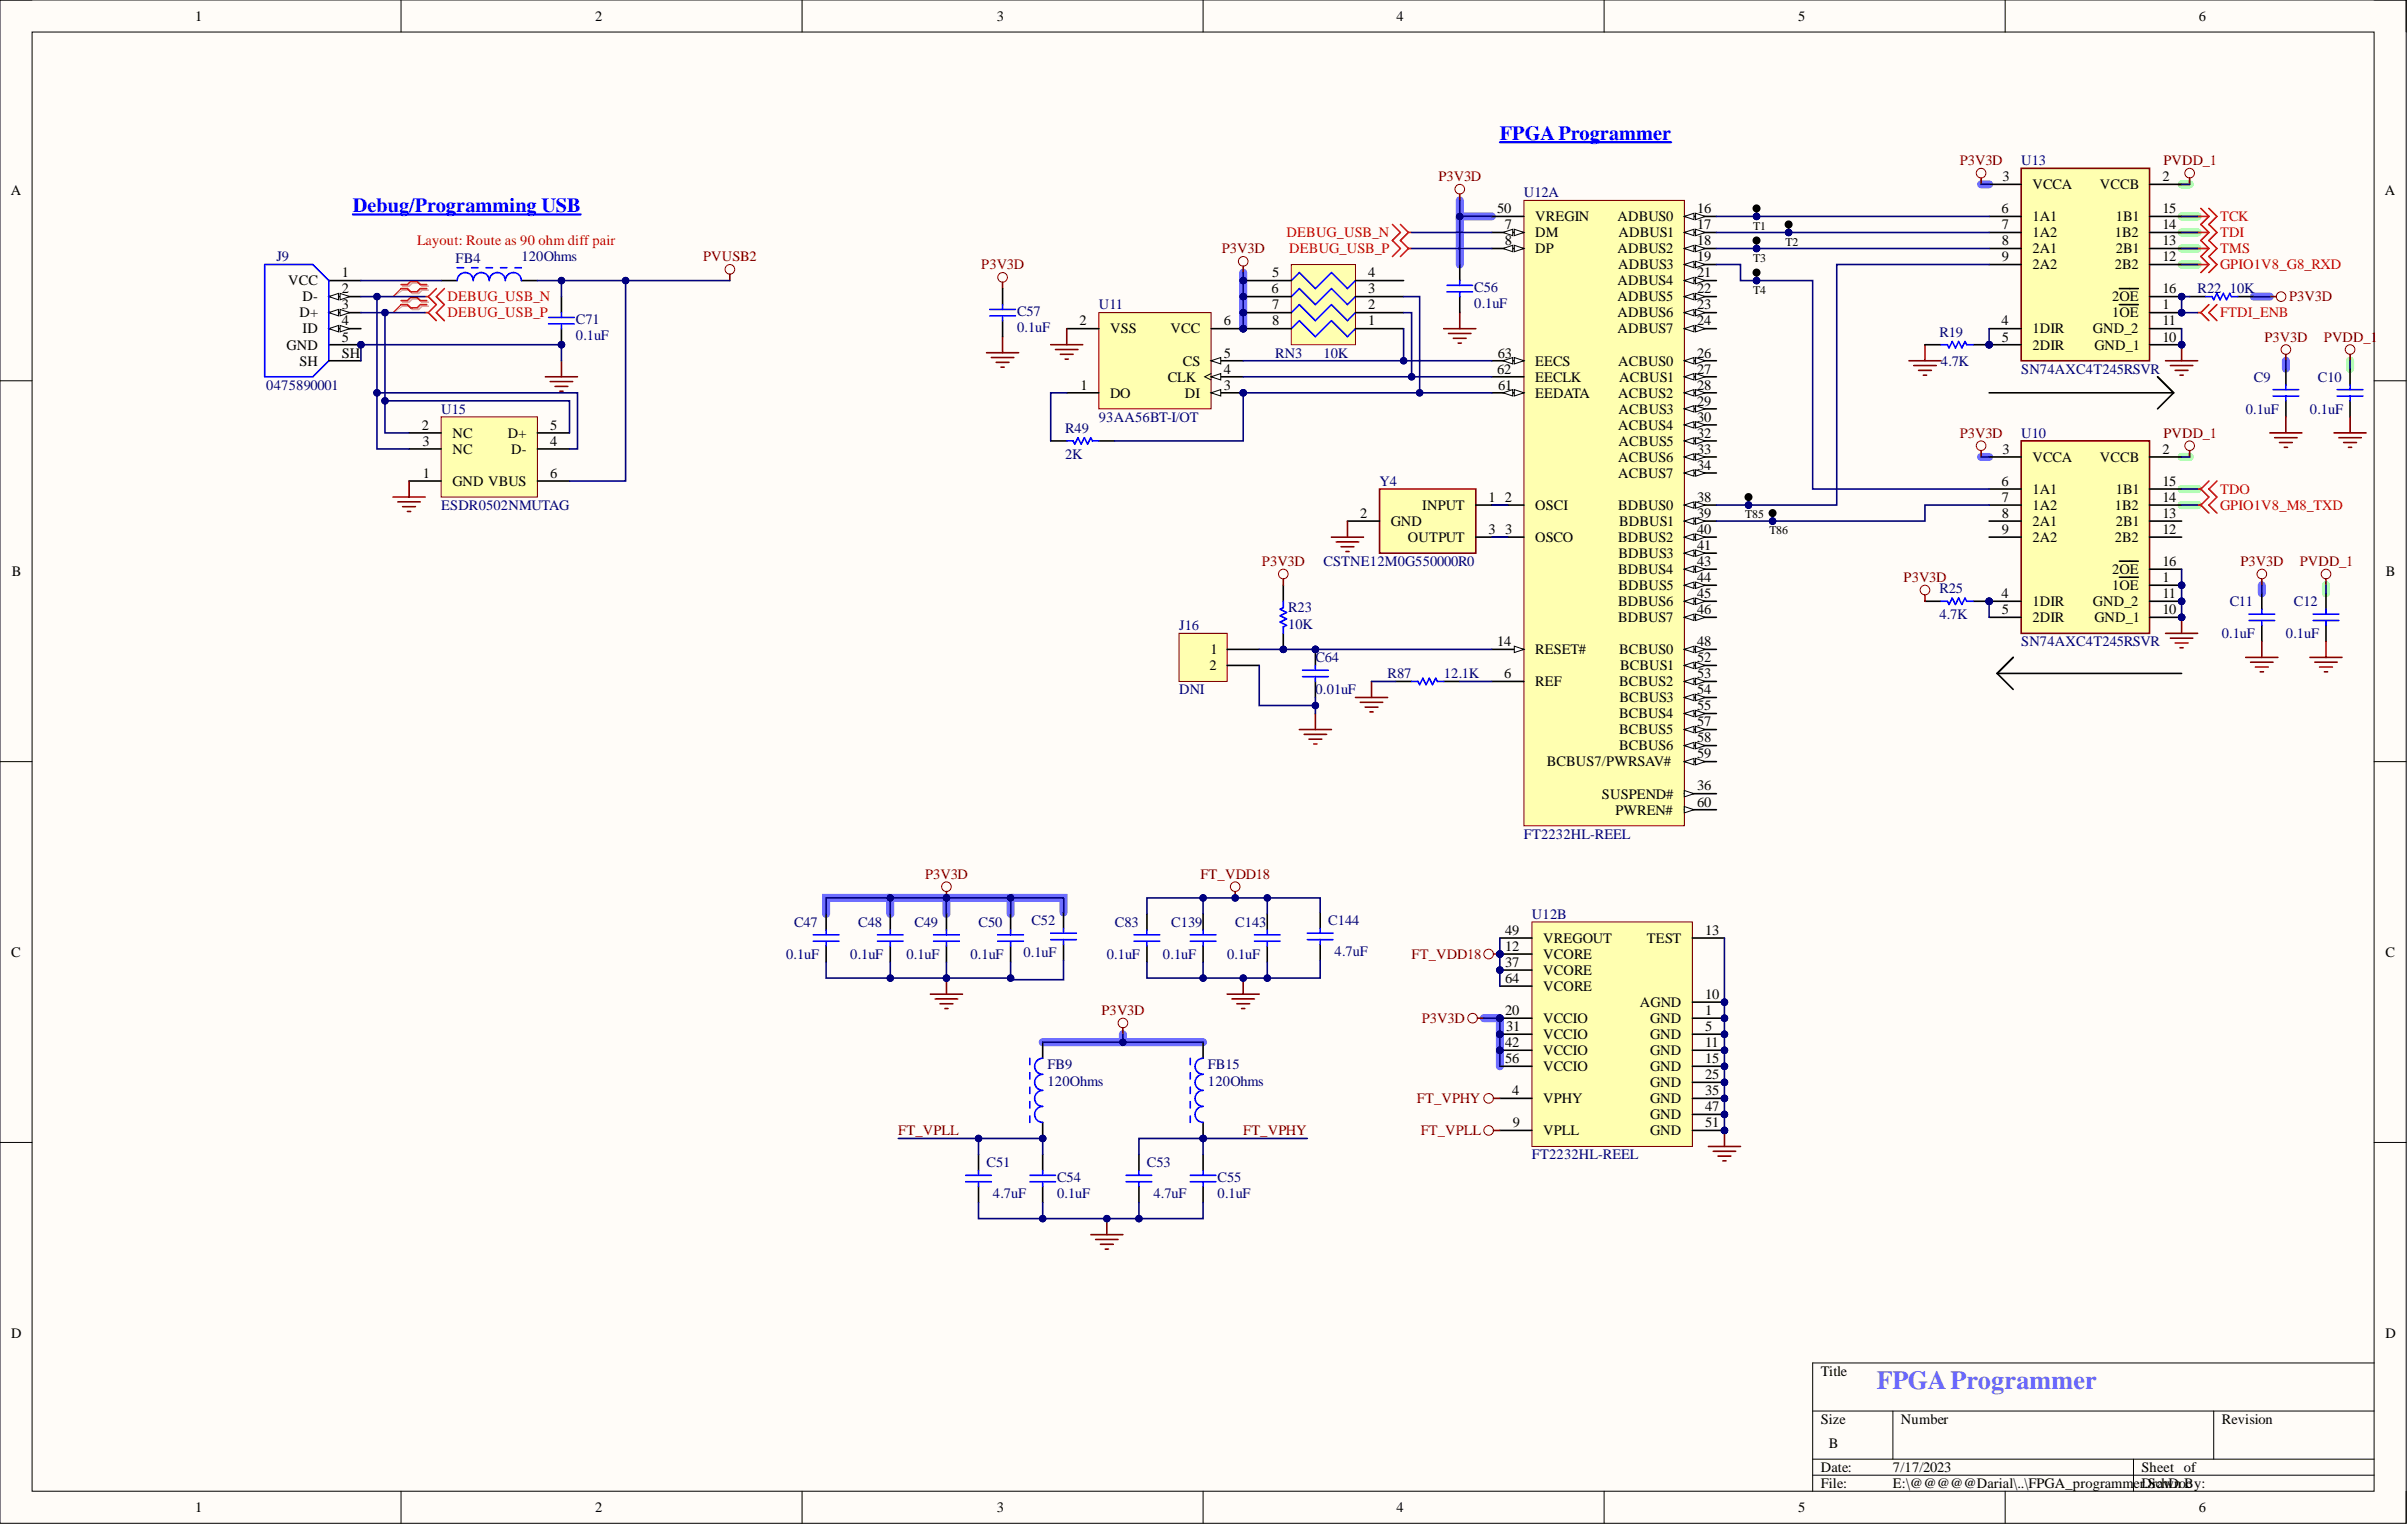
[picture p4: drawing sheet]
<svg xmlns="http://www.w3.org/2000/svg" width="381mm" height="241mm" viewBox="0 0 381 241" stroke-linecap="round" stroke-linejoin="round" font-family="sans-serif">
<defs><g id="words">
<text font-size="4.1" fill="#4a86e8" x="297" y="219.8">FPGAProgrammer</text>
<g font-size="3.2" fill="#00f">
<text x="237.3" y="22.2">FPGA Programmer</text>
<text x="55.8" y="33.6">Debug/Programming USB</text>
</g>
<g font-size="2.3">
<text x="30.9" y="3.3">1</text>
<text x="94.2" y="3.3">2</text>
<text x="157.7" y="3.3">3</text>
<text x="221" y="3.3">4</text>
<text x="284.5" y="3.3">5</text>
<text x="347.9" y="3.3">6</text>
<text x="316.8" y="28.7">3</text>
<text x="321.6" y="29.9">VCCA</text>
<text x="332.2" y="29.9">VCCB</text>
<text x="342.1" y="28.7">2</text>
<text x="1.7" y="30.9">A</text>
<text x="236.9" y="33.7">50</text>
<text x="242.9" y="35">VREGIN</text>
<text x="255.9" y="35">ADBUS0</text>
<text x="268.5" y="33.7">16</text>
<text x="316.7" y="33.7">6</text>
<text x="321.6" y="35">1A1</text>
<text x="334.8" y="35">1B1</text>
<text x="342.1" y="33.7">15</text>
<text x="377.3" y="30.9">A</text>
<text x="238.1" y="36.3">7</text>
<text x="238.1" y="38.8">8</text>
<text x="242.9" y="37.5">DM</text>
<text x="242.9" y="40.1">DP</text>
<text x="255.9" y="40.1">ADBUS2</text>
<text x="256.1" y="37.5">ADBUS1</text>
<text x="268.5" y="36.3">17</text>
<text x="268.5" y="38.8">18</text>
<text x="268.5" y="41.4">19</text>
<text x="316.8" y="36.3">7</text>
<text x="316.8" y="38.8">8</text>
<text x="316.8" y="41.4">9</text>
<text x="321.6" y="37.5">1A2</text>
<text x="321.6" y="40.1">2A1</text>
<text x="334.6" y="37.5">1B2</text>
<text x="334.8" y="40.1">2B1</text>
<text x="342.1" y="41.4">12</text>
<text x="342.1" y="38.8">13</text>
<text x="342.1" y="36.3">14</text>
<text x="45.6" y="45.2">VCC</text>
<text x="47.9" y="47.7">D-</text>
<text x="54.1" y="43.9">1</text>
<text x="54.1" y="46.4">2</text>
<text x="201.2" y="46.4">6</text>
<text x="201.3" y="43.9">5</text>
<text x="216.5" y="46.4">3</text>
<text x="216.5" y="43.9">4</text>
<text x="255.9" y="45.2">ADBUS4</text>
<text x="255.9" y="47.7">ADBUS5</text>
<text x="256" y="42.6">ADBUS3</text>
<text x="268.5" y="43.9">21</text>
<text x="268.5" y="46.4">22</text>
<text x="321.6" y="42.6">2A2</text>
<text x="334.2" y="47.7">2OE</text>
<text x="334.6" y="42.6">2B2</text>
<text x="342.1" y="46.4">16</text>
<text x="47.4" y="50.2">D+</text>
<text x="47.9" y="52.8">ID</text>
<text x="54.1" y="49">3</text>
<text x="54.1" y="51.5">4</text>
<text x="170.8" y="51.5">2</text>
<text x="175.6" y="52.8">VSS</text>
<text x="185.2" y="52.8">VCC</text>
<text x="193.7" y="51.5">6</text>
<text x="201.3" y="49">7</text>
<text x="201.3" y="51.5">8</text>
<text x="216.5" y="51.5">1</text>
<text x="216.5" y="49">2</text>
<text x="255.9" y="50.2">ADBUS6</text>
<text x="255.9" y="52.8">ADBUS7</text>
<text x="268.5" y="49">23</text>
<text x="268.5" y="51.5">24</text>
<text x="316.7" y="51.5">4</text>
<text x="321.6" y="52.8">1DIR</text>
<text x="331.1" y="52.8">GND_2</text>
<text x="334.2" y="50.2">1OE</text>
<text x="342.1" y="49">1</text>
<text x="342.1" y="51.5">11</text>
<text x="45.3" y="55.3">GND</text>
<text x="47.4" y="57.8">SH</text>
<text x="54.1" y="54">5</text>
<text x="54.1" y="56.6">SH</text>
<text x="187.1" y="57.8">CS</text>
<text x="193.7" y="56.6">5</text>
<text x="193.7" y="59.1">4</text>
<text x="236.9" y="59.1">62</text>
<text x="237" y="56.6">63</text>
<text x="242.9" y="57.8">EECS</text>
<text x="256" y="57.8">ACBUS0</text>
<text x="268.5" y="56.6">26</text>
<text x="268.5" y="59.1">27</text>
<text x="316.8" y="54">5</text>
<text x="321.6" y="55.3">2DIR</text>
<text x="331.4" y="55.3">GND_1</text>
<text x="342.1" y="54">10</text>
<text x="171" y="61.6">1</text>
<text x="175.6" y="62.9">DO</text>
<text x="184.8" y="60.4">CLK</text>
<text x="187.5" y="62.9">DI</text>
<text x="193.7" y="61.6">3</text>
<text x="237.1" y="61.6">61</text>
<text x="242.9" y="62.9">EEDATA</text>
<text x="242.9" y="60.4">EECLK</text>
<text x="256" y="62.9">ACBUS2</text>
<text x="256.1" y="65.5">ACBUS3</text>
<text x="256.2" y="60.4">ACBUS1</text>
<text x="268.5" y="61.6">28</text>
<text x="268.5" y="64.2">29</text>
<text x="66.8" y="68">2</text>
<text x="66.8" y="70.5">3</text>
<text x="71.6" y="69.3">NC</text>
<text x="71.6" y="71.8">NC</text>
<text x="80.4" y="69.3">D+</text>
<text x="80.9" y="71.8">D-</text>
<text x="87.1" y="70.5">4</text>
<text x="87.1" y="68">5</text>
<text x="256" y="68">ACBUS4</text>
<text x="256.1" y="70.5">ACBUS5</text>
<text x="268.5" y="66.7">30</text>
<text x="268.5" y="69.3">32</text>
<text x="268.5" y="71.8">33</text>
<text x="316.8" y="71.8">3</text>
<text x="342.1" y="71.8">2</text>
<text x="66.9" y="75.6">1</text>
<text x="71.6" y="76.9">GND VBUS</text>
<text x="87.1" y="75.6">6</text>
<text x="256" y="73.1">ACBUS6</text>
<text x="256" y="75.6">ACBUS7</text>
<text x="268.5" y="74.3">34</text>
<text x="316.7" y="76.9">6</text>
<text x="321.6" y="73.1">VCCA</text>
<text x="332.2" y="73.1">VCCB</text>
<text x="342.1" y="76.9">15</text>
<text x="215.2" y="81.9">2</text>
<text x="220.1" y="83.2">GND</text>
<text x="225" y="80.7">INPUT</text>
<text x="235.5" y="79.4">1</text>
<text x="238.1" y="79.4">2</text>
<text x="242.9" y="80.7">OSCI</text>
<text x="256" y="80.7">BDBUS0</text>
<text x="256.2" y="83.2">BDBUS1</text>
<text x="268.5" y="79.4">38</text>
<text x="268.5" y="81.9">39</text>
<text x="316.8" y="79.4">7</text>
<text x="316.8" y="81.9">8</text>
<text x="321.6" y="78.1">1A1</text>
<text x="321.6" y="80.7">1A2</text>
<text x="321.6" y="83.2">2A1</text>
<text x="334.6" y="80.7">1B2</text>
<text x="334.8" y="83.2">2B1</text>
<text x="334.8" y="78.1">1B1</text>
<text x="342.1" y="81.9">13</text>
<text x="342.1" y="79.4">14</text>
<text x="222.8" y="85.8">OUTPUT</text>
<text x="235.5" y="84.5">3</text>
<text x="238.2" y="84.5">3</text>
<text x="242.9" y="85.8">OSCO</text>
<text x="256" y="85.8">BDBUS2</text>
<text x="256.1" y="88.3">BDBUS3</text>
<text x="268.5" y="84.5">40</text>
<text x="268.5" y="87">41</text>
<text x="268.5" y="89.6">43</text>
<text x="316.8" y="84.5">9</text>
<text x="321.6" y="85.8">2A2</text>
<text x="334.6" y="85.8">2B2</text>
<text x="342.1" y="84.5">12</text>
<text x="342.1" y="89.6">16</text>
<text x="1.9" y="91.2">B</text>
<text x="256" y="90.8">BDBUS4</text>
<text x="256" y="95.9">BDBUS6</text>
<text x="256.1" y="93.4">BDBUS5</text>
<text x="268.5" y="92.1">44</text>
<text x="268.5" y="94.6">45</text>
<text x="316.7" y="94.6">4</text>
<text x="321.6" y="95.9">1DIR</text>
<text x="331.1" y="95.9">GND_2</text>
<text x="334.2" y="93.4">1OE</text>
<text x="334.2" y="90.8">2OE</text>
<text x="342.1" y="92.1">1</text>
<text x="342.1" y="94.6">11</text>
<text x="377.5" y="91.2">B</text>
<text x="256" y="98.4">BDBUS7</text>
<text x="268.5" y="97.2">46</text>
<text x="316.8" y="97.2">5</text>
<text x="321.6" y="98.4">2DIR</text>
<text x="331.4" y="98.4">GND_1</text>
<text x="342.1" y="97.2">10</text>
<text x="191.4" y="106">2</text>
<text x="191.5" y="103.5">1</text>
<text x="236.9" y="102.2">14</text>
<text x="238" y="107.3">6</text>
<text x="242.9" y="103.5">RESET#</text>
<text x="256.2" y="103.5">BCBUS0</text>
<text x="256.3" y="106">BCBUS1</text>
<text x="268.5" y="102.2">48</text>
<text x="268.5" y="104.8">52</text>
<text x="268.5" y="107.3">53</text>
<text x="242.9" y="108.6">REF</text>
<text x="256.2" y="108.6">BCBUS2</text>
<text x="256.2" y="113.7">BCBUS4</text>
<text x="256.3" y="111.1">BCBUS3</text>
<text x="268.5" y="109.9">54</text>
<text x="268.5" y="112.4">55</text>
<text x="256.2" y="116.2">BCBUS5</text>
<text x="256.2" y="118.7">BCBUS6</text>
<text x="268.5" y="114.9">57</text>
<text x="268.5" y="117.5">58</text>
<text x="244.8" y="121.3">BCBUS7/PWRSAV#</text>
<text x="268.5" y="125.1">36</text>
<text x="268.5" y="120">59</text>
<text x="253.5" y="126.3">SUSPEND#</text>
<text x="255.6" y="128.9">PWREN#</text>
<text x="268.5" y="127.6">60</text>
<text x="238.2" y="147.9">49</text>
<text x="244.2" y="149.2">VREGOUT</text>
<text x="260.6" y="149.2">TEST</text>
<text x="269.8" y="147.9">13</text>
<text x="1.8" y="151.4">C</text>
<text x="238.2" y="150.5">12</text>
<text x="238.2" y="153">37</text>
<text x="238.2" y="155.5">64</text>
<text x="244.2" y="151.7">VCORE</text>
<text x="244.2" y="154.3">VCORE</text>
<text x="377.4" y="151.4">C</text>
<text x="238.2" y="160.6">20</text>
<text x="244.2" y="161.9">VCCIO</text>
<text x="244.2" y="156.8">VCORE</text>
<text x="259.5" y="159.3">AGND</text>
<text x="261.1" y="161.9">GND</text>
<text x="269.8" y="160.6">1</text>
<text x="269.8" y="158.1">10</text>
<text x="238.2" y="165.7">42</text>
<text x="238.3" y="163.1">31</text>
<text x="244.2" y="164.4">VCCIO</text>
<text x="244.2" y="166.9">VCCIO</text>
<text x="261.1" y="166.9">GND</text>
<text x="261.1" y="164.4">GND</text>
<text x="269.8" y="165.7">11</text>
<text x="269.8" y="163.1">5</text>
<text x="238.2" y="168.2">56</text>
<text x="239.3" y="173.3">4</text>
<text x="244.2" y="169.5">VCCIO</text>
<text x="261.1" y="169.5">GND</text>
<text x="261.1" y="172">GND</text>
<text x="269.8" y="168.2">15</text>
<text x="269.8" y="170.7">25</text>
<text x="269.8" y="173.3">35</text>
<text x="239.3" y="178.4">9</text>
<text x="244.2" y="174.6">VPHY</text>
<text x="244.2" y="179.6">VPLL</text>
<text x="261.1" y="174.6">GND</text>
<text x="261.1" y="177.1">GND</text>
<text x="261.1" y="179.6">GND</text>
<text x="269.8" y="175.8">47</text>
<text x="269.8" y="178.4">51</text>
<text x="1.8" y="211.7">D</text>
<text x="377.4" y="211.7">D</text>
<text x="288.1" y="217.7">Title</text>
<text x="288.1" y="225.3">Size</text>
<text x="300.8" y="225.3">Number</text>
<text x="351.5" y="225.3">Revision</text>
<text x="288.1" y="232.9">Date:</text>
<text x="289.3" y="229.1">B</text>
<text x="299.5" y="232.9">7/17/2023</text>
<text x="338.8" y="232.9">Sheet of</text>
<text x="30.9" y="239.3">1</text>
<text x="94.2" y="239.3">2</text>
<text x="157.7" y="239.3">3</text>
<text x="221" y="239.3">4</text>
<text x="284.5" y="239.3">5</text>
<text x="288.1" y="235.4">File:</text>
<text x="299.5" y="235.4">E:\@@@@@Darial\..\FPGA_programmerDrawn c</text>
<text x="339.3" y="235.4">.SchDoBy:</text>
<text x="347.9" y="239.3">6</text>
</g>
<g font-size="2.3" fill="#800000">
<text x="227.6" y="28.7">P3V3D</text>
<text x="310.1" y="26.1">P3V3D</text>
<text x="342.3" y="26.1">PVDD_1</text>
<text x="111.3" y="41.4">PVUSB2</text>
<text x="193.3" y="40.1">P3V3D</text>
<text x="155.2" y="42.6">P3V3D</text>
<text x="362.2" y="47.7">P3V3D</text>
<text x="358.3" y="54">P3V3D</text>
<text x="367.7" y="54">PVDD_1</text>
<text x="310.1" y="69.3">P3V3D</text>
<text x="342.3" y="69.3">PVDD_1</text>
<text x="199.7" y="89.6">P3V3D</text>
<text x="354.5" y="89.6">P3V3D</text>
<text x="363.9" y="89.6">PVDD_1</text>
<text x="301.2" y="92.1">P3V3D</text>
<text x="146.4" y="139">P3V3D</text>
<text x="189.9" y="139">FT_VDD18</text>
<text x="223.4" y="151.7">FT_VDD18</text>
<text x="174.3" y="160.6">P3V3D</text>
<text x="225" y="161.9">P3V3D</text>
<text x="142.1" y="179.6">FT_VPLL</text>
<text x="196.7" y="179.6">FT_VPHY</text>
<text x="224.2" y="174.6">FT_VPHY</text>
<text x="224.8" y="179.6">FT_VPLL</text>
</g>
<g font-size="2.3" fill="#000080">
<text x="319.8" y="26.1">U13</text>
<text x="241.1" y="31.2">U12A</text>
<text x="43.7" y="41.4">J9</text>
<text x="72.1" y="41.6">FB4</text>
<text x="82.5" y="41.4">120Ohms</text>
<text x="233.3" y="46.2">C56</text>
<text x="347.7" y="46.4">R22</text>
<text x="352.8" y="46.4">10K</text>
<text x="91.1" y="51.2">C71</text>
<text x="91.1" y="53.8">0.1uF</text>
<text x="160.9" y="50">C57</text>
<text x="160.9" y="52.5">0.1uF</text>
<text x="173.9" y="49">U11</text>
<text x="233.3" y="48.7">0.1uF</text>
<text x="306.9" y="53.3">R19</text>
<text x="201.8" y="56.6">RN3</text>
<text x="209.4" y="56.6">10K</text>
<text x="307.1" y="57.8">4.7K</text>
<text x="319.8" y="59.1">SN74AXC4T245RSVR</text>
<text x="42.1" y="61.6">0475890001</text>
<text x="69.8" y="65.5">U15</text>
<text x="355.3" y="65.5">0.1uF</text>
<text x="356.6" y="60.4">C9</text>
<text x="365.5" y="65.5">0.1uF</text>
<text x="366.8" y="60.4">C10</text>
<text x="168.5" y="68.5">R49</text>
<text x="173.9" y="66.7">93AA56BT-I/OT</text>
<text x="319.8" y="69.3">U10</text>
<text x="168.5" y="72.6">2K</text>
<text x="218.3" y="76.9">Y4</text>
<text x="69.8" y="80.7">ESDR0502NMUTAG</text>
<text x="209.4" y="89.6">CSTNE12M0G550000R0</text>
<text x="306.9" y="93.9">R25</text>
<text x="352.8" y="95.9">C11</text>
<text x="362.9" y="95.9">C12</text>
<text x="186.6" y="99.7">J16</text>
<text x="203.8" y="96.9">R23</text>
<text x="203.8" y="99.5">10K</text>
<text x="306.9" y="97.9">4.7K</text>
<text x="351.5" y="101">0.1uF</text>
<text x="361.7" y="101">0.1uF</text>
<text x="208.1" y="104.8">C64</text>
<text x="219.5" y="107.3">R87</text>
<text x="228.4" y="107.3">12.1K</text>
<text x="319.8" y="102.2">SN74AXC4T245RSVR</text>
<text x="186.6" y="109.9">DNI</text>
<text x="208.1" y="109.9">0.01uF</text>
<text x="241.1" y="132.7">FT2232HL-REEL</text>
<text x="125.6" y="146.6">C47</text>
<text x="135.8" y="146.6">C48</text>
<text x="144.7" y="146.6">C49</text>
<text x="154.8" y="146.6">C50</text>
<text x="163.2" y="146.4">C52</text>
<text x="176.4" y="146.6">C83</text>
<text x="185.3" y="146.6">C139</text>
<text x="195.4" y="146.6">C143</text>
<text x="210.2" y="146.4">C144</text>
<text x="242.4" y="145.4">U12B</text>
<text x="124.4" y="151.7">0.1uF</text>
<text x="134.5" y="151.7">0.1uF</text>
<text x="143.4" y="151.7">0.1uF</text>
<text x="153.6" y="151.7">0.1uF</text>
<text x="161.9" y="151.5">0.1uF</text>
<text x="175.1" y="151.7">0.1uF</text>
<text x="184" y="151.7">0.1uF</text>
<text x="194.2" y="151.7">0.1uF</text>
<text x="211.2" y="151.2">4.7uF</text>
<text x="165.7" y="169.2">FB9</text>
<text x="165.7" y="171.8">120Ohms</text>
<text x="191.1" y="169.2">FB15</text>
<text x="191.1" y="171.8">120Ohms</text>
<text x="156.1" y="184.7">C51</text>
<text x="181.5" y="184.7">C53</text>
<text x="242.4" y="183.4">FT2232HL-REEL</text>
<text x="157.1" y="189.5">4.7uF</text>
<text x="167.3" y="187">C54</text>
<text x="167.3" y="189.5">0.1uF</text>
<text x="182.5" y="189.5">4.7uF</text>
<text x="192.6" y="187">C55</text>
<text x="192.6" y="189.5">0.1uF</text>
</g>
<g font-size="2.3" fill="#f00">
<text x="351.3" y="35">TCK</text>
<text x="66" y="38.8">Layout: Route as 90 ohm diff pair</text>
<text x="203.6" y="37.5">DEBUG_USB_N</text>
<text x="204" y="40.1">DEBUG_USB_P</text>
<text x="351.3" y="37.5">TDI</text>
<text x="351.3" y="40.1">TMS</text>
<text x="70.8" y="47.7">DEBUG_USB_N</text>
<text x="351.3" y="42.6">GPIO1V8_G8_RXD</text>
<text x="70.8" y="50.2">DEBUG_USB_P</text>
<text x="351.3" y="50.2">FTDI_ENB</text>
<text x="351.3" y="78.1">TDO</text>
<text x="351.3" y="80.7">GPIO1V8_M8_TXD</text>
</g>
<g font-size="1.9">
<text x="277.4" y="36.4">T1</text>
<text x="277.4" y="41.4">T3</text>
<text x="282.5" y="38.9">T2</text>
<text x="277.4" y="46.5">T4</text>
<text x="276.1" y="82">T85</text>
<text x="280" y="84.6">T86</text>
</g>
</g></defs>
<path d="M0 0h380.7v241h-380.7z" fill-rule="evenodd" fill="#fffcf8"/>
<path d="M0 0h380.7v241h-380.7z" fill="none" stroke="#000" stroke-width=".16"/>
<path d="M5.1 5.1h370.5v230.9h-370.5z" fill-rule="evenodd" fill="#fffcf8"/>
<g fill="none" stroke="#000" stroke-width=".16">
<path d="M0 0h5.1M63.5 0v5.1M126.9 0v5.1M190.4 0v5.1M253.8 0v5.1M317.3 0v5.1M375.6 0h5.1v5.1M5.1 5.1h370.5v230.9h-370.5zM0 60.3h5.1M375.6 60.3h5.1M0 120.5h5.1M375.6 120.5h5.1"/>
<path d="M0 180.8h5.1M375.6 180.8h5.1M375.6 215.7h-88.8v20.3M63.5 236v5M126.9 236v5M190.4 236v5M253.8 236v5M286.8 223.3h88.8M286.8 230.9h88.8M286.8 233.4h88.8M299.5 223.3v7.6M317.3 236v5"/>
<path d="M337.6 230.9v5.1M350.3 223.3v7.6M380.7 236v5"/>
</g>
<g fill="none" stroke="#6e6eff" stroke-width="1.3">
<path d="M231 31.7v2.5h5M231 34.2v7.7M313.5 29.2h1.2M196.7 43.1v8.9M356.6 46.9h2.5M361.7 57.1v1.2M313.5 72.3h1.2M357.9 92.6v1.3M140.9 142.1h-10.2v2.5M140.9 144.6v-2.5h19v2.5M149.7 142.1v2.5M159.9 142.1h8.4v2.3"/>
<path d="M165 164.9h25.4M177.7 163.6v1.3M234.8 161.1h2.5v7.6"/>
</g>
<path d="M345.2 34.2h2.5M345.2 36.8h2.5M345.2 29.2h1.3M345.2 39.3h2.5M345.2 41.9h2.5M371.8 57.1v1.2M345.2 77.4h2.5M345.2 79.9h2.5M345.2 72.3h1.3M368 92.6v1.3" fill="none" stroke="#6eff6e" stroke-width="1.3"/>
<circle cx="149.7" cy="140.3" r=".76" fill="none" stroke="#800000" stroke-width=".16"/>
<path d="M149.7 141.1v1" fill="none" stroke="#800000" stroke-width=".25"/>
<circle cx="149.7" cy="142.1" r=".51" fill="#000080"/>
<circle cx="149.7" cy="142.1" r=".51" fill="none" stroke="#000080" stroke-width=".16"/>
<circle cx="177.7" cy="161.9" r=".76" fill="none" stroke="#800000" stroke-width=".16"/>
<path d="M147.2 157.3h5.1M148 158.1h3.5M148.7 158.8h2.1M149.5 159.6h.5M149.7 154.8v2.5M177.7 162.6v1" fill="none" stroke="#800000" stroke-width=".25"/>
<circle cx="149.7" cy="154.8" r=".51" fill="#000080"/>
<circle cx="149.7" cy="154.8" r=".51" fill="none" stroke="#000080" stroke-width=".16"/>
<path d="M172.6 195.4h5.1M173.4 196.1h3.5M174.1 196.9h2M174.9 197.6h.5M175.1 192.8v2.6" fill="none" stroke="#800000" stroke-width=".25"/>
<circle cx="175.1" cy="192.8" r=".51" fill="#000080"/>
<circle cx="175.1" cy="192.8" r=".51" fill="none" stroke="#000080" stroke-width=".16"/>
<circle cx="57.1" cy="54.5" r=".51" fill="#000080"/>
<circle cx="57.1" cy="54.5" r=".51" fill="none" stroke="#000080" stroke-width=".16"/>
<path d="M52 44.4h5.1M52 46.9h5.1" fill="none" stroke="#000" stroke-width=".25"/>
<path d="M52 46.9l1.6-.5v1z" fill="#f8fcff"/>
<path d="M52 46.9l1.6-.5v1z" fill="none" stroke="#000" stroke-width=".16"/>
<path d="M53.8 46.4l1.5 .5-1.5 .5z" fill="#f8fcff"/>
<path d="M53.8 46.4l1.5 .5-1.5 .5z" fill="none" stroke="#000" stroke-width=".16"/>
<path d="M52 49.5h5.1" fill="none" stroke="#000" stroke-width=".25"/>
<path d="M52 49.5l1.6-.5v1z" fill="#f8fcff"/>
<path d="M52 49.5l1.6-.5v1z" fill="none" stroke="#000" stroke-width=".16"/>
<path d="M53.8 49l1.5 .5-1.5 .5z" fill="#f8fcff"/>
<path d="M53.8 49l1.5 .5-1.5 .5z" fill="none" stroke="#000" stroke-width=".16"/>
<path d="M52 52h5.1" fill="none" stroke="#000" stroke-width=".25"/>
<path d="M52 52l1.6-.5v1z" fill="#f8fcff"/>
<path d="M52 52l1.6-.5v1z" fill="none" stroke="#000" stroke-width=".16"/>
<path d="M53.8 51.5l1.5 .5-1.5 .5z" fill="#f8fcff"/>
<path d="M53.8 51.5l1.5 .5-1.5 .5z" fill="none" stroke="#000" stroke-width=".16"/>
<path d="M52 54.5h5.1" fill="none" stroke="#000" stroke-width=".25"/>
<circle cx="57.1" cy="54.5" r=".51" fill="#000080"/>
<circle cx="57.1" cy="54.5" r=".51" fill="none" stroke="#000080" stroke-width=".16"/>
<path d="M41.9 41.9h7.6l2.5 2.5v12.7l-2.5 2.5h-7.6z" fill="none" stroke="#00f" stroke-width=".25"/>
<path d="M52 57.1h5.1" fill="none" stroke="#000" stroke-width=".25"/>
<path d="M86.3 59.6h5.1M88.8 57.1v2.5M87.1 60.4h3.5M87.8 61.1h2M88.6 61.9h.5" fill="none" stroke="#800000" stroke-width=".25"/>
<path d="M55.8 33.9h36.1" fill="none" stroke="#00f" stroke-width=".34"/>
<path d="M63.7 45.3h1l.5-.5h1l.6 .5h1M63.7 45.9h1l.5 .5h1l.6-.5h1M63.7 47.8h1l.5-.5h1l.6 .5h1M63.7 48.5h1l.5 .5h1l.6-.5h1" fill="none" stroke="#d0a19e" stroke-width=".25"/>
<path d="M63.7 45.9l-1.5 1M63.7 48.5l-1.5 1" fill="none" stroke="#d0a19e" stroke-width=".16"/>
<path d="M63.5 45h1l.5-.5h1l.5 .5h1M63.5 45.7h1l.5 .5h1l.5-.5h1M63.5 47.6h1l.5-.5h1l.5 .5h1M63.5 48.2h1l.5 .5h1l.5-.5h1" fill="none" stroke="#f00" stroke-width=".25"/>
<path d="M63.5 45.7l-1.3 1.2M63.5 48.2l-1.3 1.3" fill="none" stroke="#f00" stroke-width=".16"/>
<path d="M69.8 66h15.2v12.6h-15.2z" fill-rule="evenodd" fill="#ffffb0"/>
<path d="M69.8 66h15.2v12.6h-15.2z" fill="none" stroke="#800000" stroke-width=".16"/>
<g fill="none" stroke="#000" stroke-width=".25">
<path d="M64.7 76.1h5.1M64.7 68.5h5.1M64.7 71h5.1M85 76.1h5.1M85 68.5h5.1M85 71h5.1M130.7 144.6v2.6M130.7 149.7v2.5M140.9 144.6v2.6M140.9 149.7v2.5M149.7 144.6v2.6M149.7 149.7v2.5"/>
<path d="M159.9 144.6v2.6M159.9 149.7v2.5M168.3 144.4v2.5M168.3 149.4v2.6M165 182.7v2.5M165 187.7v2.6M190.4 182.7v2.5M190.4 187.7v2.6"/>
</g>
<path d="M62.2 78.6h5.1M62.9 79.4h3.6M64.7 76.1v2.5M63.7 80.2h2M64.5 80.9h.5" fill="none" stroke="#800000" stroke-width=".25"/>
<path d="M67.3 46.9h.5M67.3 49.5h.5M67.8 46.9l1.2 1.3-1.2 1.3M67.8 49.5l1.2 1.2M69 45.7l-1.2 1.2M70.3 45.7l-1.3 1.2 1.3 1.3-1.3 1.3 1.3 1.2" fill="none" stroke="#f00" stroke-width=".25"/>
<g fill="none" stroke="#00f" stroke-width=".25">
<path d="M128.7 147.9h4M128.7 148.9h4M130.7 147.2v.7M130.7 148.9v.8M138.8 147.9h4.1M138.8 148.9h4.1M140.9 147.2v.7M140.9 148.9v.8M147.7 147.9h4.1M147.7 148.9h4.1M149.7 147.2v.7M149.7 148.9v.8"/>
<path d="M157.9 147.9h4M157.9 148.9h4M159.9 147.2v.7M159.9 148.9v.8M166.2 147.7h4.1M166.2 148.7h4.1M168.3 146.9v.8M168.3 148.7v.7M162.9 186h4.1M162.9 187h4.1M165 185.2v.8M165 187v.7"/>
<path d="M188.3 186h4.1M188.3 187h4.1M190.4 185.2v.8M190.4 187v.7"/>
</g>
<circle cx="88.8" cy="54.5" r=".51" fill="#000080"/>
<circle cx="88.8" cy="54.5" r=".51" fill="none" stroke="#000080" stroke-width=".16"/>
<path d="M88.8 52v2.5" fill="none" stroke="#000" stroke-width=".25"/>
<circle cx="88.8" cy="54.5" r=".51" fill="#000080"/>
<circle cx="88.8" cy="54.5" r=".51" fill="none" stroke="#000080" stroke-width=".16"/>
<path d="M88.8 46.9v2.6" fill="none" stroke="#000" stroke-width=".25"/>
<path d="M86.8 50.2h4.1M86.8 51.2h4.1M88.8 49.5v.7M88.8 51.2v.8" fill="none" stroke="#00f" stroke-width=".25"/>
<path d="M241.1 31.7h25.4v99h-25.4z" fill-rule="evenodd" fill="#ffffb0"/>
<path d="M241.1 31.7h25.4v99h-25.4z" fill="none" stroke="#800000" stroke-width=".16"/>
<path d="M236 102.8h5.1" fill="none" stroke="#000" stroke-width=".25"/>
<path d="M239.6 102.2l1.5 .6-1.5 .5z" fill="#f8fcff"/>
<path d="M239.6 102.2l1.5 .6-1.5 .5z" fill="none" stroke="#000" stroke-width=".16"/>
<path d="M266.5 34.2h5.1" fill="none" stroke="#000" stroke-width=".25"/>
<path d="M266.5 34.2l1.5-.5v1.1z" fill="#f8fcff"/>
<path d="M266.5 34.2l1.5-.5v1.1z" fill="none" stroke="#000" stroke-width=".16"/>
<path d="M268.3 33.7l1.5 .5-1.5 .6z" fill="#f8fcff"/>
<path d="M268.3 33.7l1.5 .5-1.5 .6z" fill="none" stroke="#000" stroke-width=".16"/>
<path d="M266.5 36.8h5.1" fill="none" stroke="#000" stroke-width=".25"/>
<path d="M266.5 36.8l1.5-.5v1z" fill="#f8fcff"/>
<path d="M266.5 36.8l1.5-.5v1z" fill="none" stroke="#000" stroke-width=".16"/>
<path d="M268.3 36.3l1.5 .5-1.5 .5z" fill="#f8fcff"/>
<path d="M268.3 36.3l1.5 .5-1.5 .5z" fill="none" stroke="#000" stroke-width=".16"/>
<path d="M266.5 39.3h5.1" fill="none" stroke="#000" stroke-width=".25"/>
<path d="M266.5 39.3l1.5-.5v1z" fill="#f8fcff"/>
<path d="M266.5 39.3l1.5-.5v1z" fill="none" stroke="#000" stroke-width=".16"/>
<path d="M268.3 38.8l1.5 .5-1.5 .5z" fill="#f8fcff"/>
<path d="M268.3 38.8l1.5 .5-1.5 .5z" fill="none" stroke="#000" stroke-width=".16"/>
<path d="M266.5 41.9h5.1" fill="none" stroke="#000" stroke-width=".25"/>
<path d="M266.5 41.9l1.5-.5v1z" fill="#f8fcff"/>
<path d="M266.5 41.9l1.5-.5v1z" fill="none" stroke="#000" stroke-width=".16"/>
<path d="M268.3 41.4l1.5 .5-1.5 .5z" fill="#f8fcff"/>
<path d="M268.3 41.4l1.5 .5-1.5 .5z" fill="none" stroke="#000" stroke-width=".16"/>
<path d="M266.5 44.4h5.1M236 79.9h5.1" fill="none" stroke="#000" stroke-width=".25"/>
<path d="M266.5 44.4l1.5-.5v1z" fill="#f8fcff"/>
<path d="M266.5 44.4l1.5-.5v1z" fill="none" stroke="#000" stroke-width=".16"/>
<path d="M268.3 43.9l1.5 .5-1.5 .5z" fill="#f8fcff"/>
<path d="M268.3 43.9l1.5 .5-1.5 .5z" fill="none" stroke="#000" stroke-width=".16"/>
<path d="M266.5 46.9h5.1" fill="none" stroke="#000" stroke-width=".25"/>
<path d="M266.5 46.9l1.5-.5v1z" fill="#f8fcff"/>
<path d="M266.5 46.9l1.5-.5v1z" fill="none" stroke="#000" stroke-width=".16"/>
<path d="M268.3 46.4l1.5 .5-1.5 .5z" fill="#f8fcff"/>
<path d="M268.3 46.4l1.5 .5-1.5 .5z" fill="none" stroke="#000" stroke-width=".16"/>
<path d="M266.5 49.5h5.1" fill="none" stroke="#000" stroke-width=".25"/>
<path d="M266.5 49.5l1.5-.5v1z" fill="#f8fcff"/>
<path d="M266.5 49.5l1.5-.5v1z" fill="none" stroke="#000" stroke-width=".16"/>
<path d="M268.3 49l1.5 .5-1.5 .5z" fill="#f8fcff"/>
<path d="M268.3 49l1.5 .5-1.5 .5z" fill="none" stroke="#000" stroke-width=".16"/>
<path d="M266.5 52h5.1" fill="none" stroke="#000" stroke-width=".25"/>
<path d="M266.5 52l1.5-.5v1z" fill="#f8fcff"/>
<path d="M266.5 52l1.5-.5v1z" fill="none" stroke="#000" stroke-width=".16"/>
<path d="M268.3 51.5l1.5 .5-1.5 .5z" fill="#f8fcff"/>
<path d="M268.3 51.5l1.5 .5-1.5 .5z" fill="none" stroke="#000" stroke-width=".16"/>
<path d="M266.5 57.1h5.1" fill="none" stroke="#000" stroke-width=".25"/>
<path d="M266.5 57.1l1.5-.5v1z" fill="#f8fcff"/>
<path d="M266.5 57.1l1.5-.5v1z" fill="none" stroke="#000" stroke-width=".16"/>
<path d="M268.3 56.6l1.5 .5-1.5 .5z" fill="#f8fcff"/>
<path d="M268.3 56.6l1.5 .5-1.5 .5z" fill="none" stroke="#000" stroke-width=".16"/>
<path d="M266.5 59.6h5.1" fill="none" stroke="#000" stroke-width=".25"/>
<path d="M266.5 59.6l1.5-.5v1z" fill="#f8fcff"/>
<path d="M266.5 59.6l1.5-.5v1z" fill="none" stroke="#000" stroke-width=".16"/>
<path d="M268.3 59.1l1.5 .5-1.5 .5z" fill="#f8fcff"/>
<path d="M268.3 59.1l1.5 .5-1.5 .5z" fill="none" stroke="#000" stroke-width=".16"/>
<path d="M266.5 62.2h5.1" fill="none" stroke="#000" stroke-width=".25"/>
<path d="M266.5 62.2l1.5-.6v1.1z" fill="#f8fcff"/>
<path d="M266.5 62.2l1.5-.6v1.1z" fill="none" stroke="#000" stroke-width=".16"/>
<path d="M268.3 61.6l1.5 .6-1.5 .5z" fill="#f8fcff"/>
<path d="M268.3 61.6l1.5 .6-1.5 .5z" fill="none" stroke="#000" stroke-width=".16"/>
<path d="M266.5 64.7h5.1" fill="none" stroke="#000" stroke-width=".25"/>
<path d="M266.5 64.7l1.5-.5v1z" fill="#f8fcff"/>
<path d="M266.5 64.7l1.5-.5v1z" fill="none" stroke="#000" stroke-width=".16"/>
<path d="M268.3 64.2l1.5 .5-1.5 .5z" fill="#f8fcff"/>
<path d="M268.3 64.2l1.5 .5-1.5 .5z" fill="none" stroke="#000" stroke-width=".16"/>
<path d="M266.5 67.2h5.1M236 85h5.1" fill="none" stroke="#000" stroke-width=".25"/>
<path d="M266.5 67.2l1.5-.5v1z" fill="#f8fcff"/>
<path d="M266.5 67.2l1.5-.5v1z" fill="none" stroke="#000" stroke-width=".16"/>
<path d="M268.3 66.7l1.5 .5-1.5 .5z" fill="#f8fcff"/>
<path d="M268.3 66.7l1.5 .5-1.5 .5z" fill="none" stroke="#000" stroke-width=".16"/>
<path d="M266.5 69.8h5.1" fill="none" stroke="#000" stroke-width=".25"/>
<path d="M266.5 69.8l1.5-.5v1z" fill="#f8fcff"/>
<path d="M266.5 69.8l1.5-.5v1z" fill="none" stroke="#000" stroke-width=".16"/>
<path d="M268.3 69.3l1.5 .5-1.5 .5z" fill="#f8fcff"/>
<path d="M268.3 69.3l1.5 .5-1.5 .5z" fill="none" stroke="#000" stroke-width=".16"/>
<path d="M266.5 72.3h5.1" fill="none" stroke="#000" stroke-width=".25"/>
<path d="M266.5 72.3l1.5-.5v1z" fill="#f8fcff"/>
<path d="M266.5 72.3l1.5-.5v1z" fill="none" stroke="#000" stroke-width=".16"/>
<path d="M268.3 71.8l1.5 .5-1.5 .5z" fill="#f8fcff"/>
<path d="M268.3 71.8l1.5 .5-1.5 .5z" fill="none" stroke="#000" stroke-width=".16"/>
<path d="M266.5 74.8h5.1" fill="none" stroke="#000" stroke-width=".25"/>
<path d="M266.5 74.8l1.5-.5v1z" fill="#f8fcff"/>
<path d="M266.5 74.8l1.5-.5v1z" fill="none" stroke="#000" stroke-width=".16"/>
<path d="M268.3 74.3l1.5 .5-1.5 .5z" fill="#f8fcff"/>
<path d="M268.3 74.3l1.5 .5-1.5 .5z" fill="none" stroke="#000" stroke-width=".16"/>
<path d="M266.5 125.6h5.1" fill="none" stroke="#000" stroke-width=".25"/>
<path d="M266.5 125.1l1.5 .5-1.5 .5z" fill="#f8fcff"/>
<path d="M266.5 125.1l1.5 .5-1.5 .5z" fill="none" stroke="#000" stroke-width=".16"/>
<path d="M266.5 79.9h5.1" fill="none" stroke="#000" stroke-width=".25"/>
<path d="M266.5 79.9l1.5-.5v1z" fill="#f8fcff"/>
<path d="M266.5 79.9l1.5-.5v1z" fill="none" stroke="#000" stroke-width=".16"/>
<path d="M268.3 79.4l1.5 .5-1.5 .5z" fill="#f8fcff"/>
<path d="M268.3 79.4l1.5 .5-1.5 .5z" fill="none" stroke="#000" stroke-width=".16"/>
<path d="M266.5 82.5h5.1" fill="none" stroke="#000" stroke-width=".25"/>
<path d="M266.5 82.5l1.5-.6v1.1z" fill="#f8fcff"/>
<path d="M266.5 82.5l1.5-.6v1.1z" fill="none" stroke="#000" stroke-width=".16"/>
<path d="M268.3 81.9l1.5 .6-1.5 .5z" fill="#f8fcff"/>
<path d="M268.3 81.9l1.5 .6-1.5 .5z" fill="none" stroke="#000" stroke-width=".16"/>
<path d="M266.5 85h5.1" fill="none" stroke="#000" stroke-width=".25"/>
<path d="M266.5 85l1.5-.5v1z" fill="#f8fcff"/>
<path d="M266.5 85l1.5-.5v1z" fill="none" stroke="#000" stroke-width=".16"/>
<path d="M268.3 84.5l1.5 .5-1.5 .5z" fill="#f8fcff"/>
<path d="M268.3 84.5l1.5 .5-1.5 .5z" fill="none" stroke="#000" stroke-width=".16"/>
<path d="M266.5 87.5h5.1" fill="none" stroke="#000" stroke-width=".25"/>
<path d="M266.5 87.5l1.5-.5v1z" fill="#f8fcff"/>
<path d="M266.5 87.5l1.5-.5v1z" fill="none" stroke="#000" stroke-width=".16"/>
<path d="M268.3 87l1.5 .5-1.5 .5z" fill="#f8fcff"/>
<path d="M268.3 87l1.5 .5-1.5 .5z" fill="none" stroke="#000" stroke-width=".16"/>
<path d="M266.5 90.1h5.1" fill="none" stroke="#000" stroke-width=".25"/>
<path d="M266.5 90.1l1.5-.5v1z" fill="#f8fcff"/>
<path d="M266.5 90.1l1.5-.5v1z" fill="none" stroke="#000" stroke-width=".16"/>
<path d="M268.3 89.6l1.5 .5-1.5 .5z" fill="#f8fcff"/>
<path d="M268.3 89.6l1.5 .5-1.5 .5z" fill="none" stroke="#000" stroke-width=".16"/>
<path d="M266.5 92.6h5.1" fill="none" stroke="#000" stroke-width=".25"/>
<path d="M266.5 92.6l1.5-.5v1z" fill="#f8fcff"/>
<path d="M266.5 92.6l1.5-.5v1z" fill="none" stroke="#000" stroke-width=".16"/>
<path d="M268.3 92.1l1.5 .5-1.5 .5z" fill="#f8fcff"/>
<path d="M268.3 92.1l1.5 .5-1.5 .5z" fill="none" stroke="#000" stroke-width=".16"/>
<path d="M266.5 95.1h5.1" fill="none" stroke="#000" stroke-width=".25"/>
<path d="M266.5 95.1l1.5-.5v1z" fill="#f8fcff"/>
<path d="M266.5 95.1l1.5-.5v1z" fill="none" stroke="#000" stroke-width=".16"/>
<path d="M268.3 94.6l1.5 .5-1.5 .5z" fill="#f8fcff"/>
<path d="M268.3 94.6l1.5 .5-1.5 .5z" fill="none" stroke="#000" stroke-width=".16"/>
<path d="M266.5 97.7h5.1" fill="none" stroke="#000" stroke-width=".25"/>
<path d="M266.5 97.7l1.5-.5v1z" fill="#f8fcff"/>
<path d="M266.5 97.7l1.5-.5v1z" fill="none" stroke="#000" stroke-width=".16"/>
<path d="M268.3 97.2l1.5 .5-1.5 .5z" fill="#f8fcff"/>
<path d="M268.3 97.2l1.5 .5-1.5 .5z" fill="none" stroke="#000" stroke-width=".16"/>
<path d="M266.5 102.8h5.1" fill="none" stroke="#000" stroke-width=".25"/>
<path d="M266.5 102.8l1.5-.6v1.1z" fill="#f8fcff"/>
<path d="M266.5 102.8l1.5-.6v1.1z" fill="none" stroke="#000" stroke-width=".16"/>
<path d="M268.3 102.2l1.5 .6-1.5 .5z" fill="#f8fcff"/>
<path d="M268.3 102.2l1.5 .6-1.5 .5z" fill="none" stroke="#000" stroke-width=".16"/>
<path d="M236 34.2h5.1M266.5 105.3h5.1" fill="none" stroke="#000" stroke-width=".25"/>
<path d="M266.5 105.3l1.5-.5v1z" fill="#f8fcff"/>
<path d="M266.5 105.3l1.5-.5v1z" fill="none" stroke="#000" stroke-width=".16"/>
<path d="M268.3 104.8l1.5 .5-1.5 .5z" fill="#f8fcff"/>
<path d="M268.3 104.8l1.5 .5-1.5 .5z" fill="none" stroke="#000" stroke-width=".16"/>
<path d="M266.5 107.8h5.1" fill="none" stroke="#000" stroke-width=".25"/>
<path d="M266.5 107.8l1.5-.5v1z" fill="#f8fcff"/>
<path d="M266.5 107.8l1.5-.5v1z" fill="none" stroke="#000" stroke-width=".16"/>
<path d="M268.3 107.3l1.5 .5-1.5 .5z" fill="#f8fcff"/>
<path d="M268.3 107.3l1.5 .5-1.5 .5z" fill="none" stroke="#000" stroke-width=".16"/>
<path d="M266.5 110.4h5.1" fill="none" stroke="#000" stroke-width=".25"/>
<path d="M266.5 110.4l1.5-.5v1z" fill="#f8fcff"/>
<path d="M266.5 110.4l1.5-.5v1z" fill="none" stroke="#000" stroke-width=".16"/>
<path d="M268.3 109.9l1.5 .5-1.5 .5z" fill="#f8fcff"/>
<path d="M268.3 109.9l1.5 .5-1.5 .5z" fill="none" stroke="#000" stroke-width=".16"/>
<path d="M266.5 112.9h5.1" fill="none" stroke="#000" stroke-width=".25"/>
<path d="M266.5 112.9l1.5-.5v1z" fill="#f8fcff"/>
<path d="M266.5 112.9l1.5-.5v1z" fill="none" stroke="#000" stroke-width=".16"/>
<path d="M268.3 112.4l1.5 .5-1.5 .5z" fill="#f8fcff"/>
<path d="M268.3 112.4l1.5 .5-1.5 .5z" fill="none" stroke="#000" stroke-width=".16"/>
<path d="M266.5 115.4h5.1" fill="none" stroke="#000" stroke-width=".25"/>
<path d="M266.5 115.4l1.5-.5v1z" fill="#f8fcff"/>
<path d="M266.5 115.4l1.5-.5v1z" fill="none" stroke="#000" stroke-width=".16"/>
<path d="M268.3 114.9l1.5 .5-1.5 .5z" fill="#f8fcff"/>
<path d="M268.3 114.9l1.5 .5-1.5 .5z" fill="none" stroke="#000" stroke-width=".16"/>
<path d="M266.5 118h5.1" fill="none" stroke="#000" stroke-width=".25"/>
<path d="M266.5 118l1.5-.5v1z" fill="#f8fcff"/>
<path d="M266.5 118l1.5-.5v1z" fill="none" stroke="#000" stroke-width=".16"/>
<path d="M268.3 117.5l1.5 .5-1.5 .5z" fill="#f8fcff"/>
<path d="M268.3 117.5l1.5 .5-1.5 .5z" fill="none" stroke="#000" stroke-width=".16"/>
<path d="M266.5 120.5h5.1" fill="none" stroke="#000" stroke-width=".25"/>
<path d="M266.5 120.5l1.5-.5v1z" fill="#f8fcff"/>
<path d="M266.5 120.5l1.5-.5v1z" fill="none" stroke="#000" stroke-width=".16"/>
<path d="M268.3 120l1.5 .5-1.5 .5z" fill="#f8fcff"/>
<path d="M268.3 120l1.5 .5-1.5 .5z" fill="none" stroke="#000" stroke-width=".16"/>
<path d="M236 107.8h5.1M266.5 128.1h5.1" fill="none" stroke="#000" stroke-width=".25"/>
<path d="M266.5 127.6l1.5 .5-1.5 .5z" fill="#f8fcff"/>
<path d="M266.5 127.6l1.5 .5-1.5 .5z" fill="none" stroke="#000" stroke-width=".16"/>
<path d="M236 62.2h5.1" fill="none" stroke="#000" stroke-width=".25"/>
<path d="M239.6 61.6l1.5 .6-1.5 .5z" fill="#f8fcff"/>
<path d="M239.6 61.6l1.5 .6-1.5 .5z" fill="none" stroke="#000" stroke-width=".16"/>
<path d="M237.8 62.2l1.5-.6v1.1z" fill="#f8fcff"/>
<path d="M237.8 62.2l1.5-.6v1.1z" fill="none" stroke="#000" stroke-width=".16"/>
<path d="M236 59.6h5.1M236 57.1h5.1" fill="none" stroke="#000" stroke-width=".25"/>
<path d="M239.6 56.6l1.5 .5-1.5 .5z" fill="#f8fcff"/>
<path d="M239.6 56.6l1.5 .5-1.5 .5z" fill="none" stroke="#000" stroke-width=".16"/>
<path d="M237.8 57.1l1.5-.5v1z" fill="#f8fcff"/>
<path d="M237.8 57.1l1.5-.5v1z" fill="none" stroke="#000" stroke-width=".16"/>
<path d="M236 36.8h5.1" fill="none" stroke="#000" stroke-width=".25"/>
<path d="M239.6 36.3l1.5 .5-1.5 .5z" fill="#f8fcff"/>
<path d="M239.6 36.3l1.5 .5-1.5 .5z" fill="none" stroke="#000" stroke-width=".16"/>
<path d="M237.8 36.8l1.5-.5v1z" fill="#f8fcff"/>
<path d="M237.8 36.8l1.5-.5v1z" fill="none" stroke="#000" stroke-width=".16"/>
<path d="M236 39.3h5.1" fill="none" stroke="#000" stroke-width=".25"/>
<path d="M239.6 38.8l1.5 .5-1.5 .5z" fill="#f8fcff"/>
<path d="M239.6 38.8l1.5 .5-1.5 .5z" fill="none" stroke="#000" stroke-width=".16"/>
<path d="M237.8 39.3l1.5-.5v1z" fill="#f8fcff"/>
<path d="M237.8 39.3l1.5-.5v1z" fill="none" stroke="#000" stroke-width=".16"/>
<circle cx="272.8" cy="161.1" r=".51" fill="#000080"/>
<circle cx="272.8" cy="161.1" r=".51" fill="none" stroke="#000080" stroke-width=".16"/>
<circle cx="272.8" cy="158.6" r=".51" fill="#000080"/>
<circle cx="272.8" cy="158.6" r=".51" fill="none" stroke="#000080" stroke-width=".16"/>
<circle cx="272.8" cy="166.2" r=".51" fill="#000080"/>
<circle cx="272.8" cy="166.2" r=".51" fill="none" stroke="#000080" stroke-width=".16"/>
<circle cx="237.3" cy="151" r=".51" fill="#000080"/>
<circle cx="237.3" cy="151" r=".51" fill="none" stroke="#000080" stroke-width=".16"/>
<circle cx="272.8" cy="168.7" r=".51" fill="#000080"/>
<circle cx="272.8" cy="168.7" r=".51" fill="none" stroke="#000080" stroke-width=".16"/>
<circle cx="237.3" cy="161.1" r=".51" fill="#000080"/>
<circle cx="237.3" cy="161.1" r=".51" fill="none" stroke="#000080" stroke-width=".16"/>
<circle cx="272.8" cy="171.3" r=".51" fill="#000080"/>
<circle cx="272.8" cy="171.3" r=".51" fill="none" stroke="#000080" stroke-width=".16"/>
<circle cx="237.3" cy="163.6" r=".51" fill="#000080"/>
<circle cx="237.3" cy="163.6" r=".51" fill="none" stroke="#000080" stroke-width=".16"/>
<circle cx="272.8" cy="173.8" r=".51" fill="#000080"/>
<circle cx="272.8" cy="173.8" r=".51" fill="none" stroke="#000080" stroke-width=".16"/>
<circle cx="237.3" cy="153.5" r=".51" fill="#000080"/>
<circle cx="237.3" cy="153.5" r=".51" fill="none" stroke="#000080" stroke-width=".16"/>
<circle cx="237.3" cy="166.2" r=".51" fill="#000080"/>
<circle cx="237.3" cy="166.2" r=".51" fill="none" stroke="#000080" stroke-width=".16"/>
<circle cx="272.8" cy="176.3" r=".51" fill="#000080"/>
<circle cx="272.8" cy="176.3" r=".51" fill="none" stroke="#000080" stroke-width=".16"/>
<circle cx="272.8" cy="163.6" r=".51" fill="#000080"/>
<circle cx="272.8" cy="163.6" r=".51" fill="none" stroke="#000080" stroke-width=".16"/>
<circle cx="272.8" cy="178.9" r=".51" fill="#000080"/>
<circle cx="272.8" cy="178.9" r=".51" fill="none" stroke="#000080" stroke-width=".16"/>
<path d="M242.4 145.9h25.4v35.5h-25.4z" fill-rule="evenodd" fill="#ffffb0"/>
<path d="M242.4 145.9h25.4v35.5h-25.4z" fill="none" stroke="#800000" stroke-width=".16"/>
<path d="M267.8 161.1h5" fill="none" stroke="#000" stroke-width=".25"/>
<circle cx="272.8" cy="161.1" r=".51" fill="#000080"/>
<circle cx="272.8" cy="161.1" r=".51" fill="none" stroke="#000080" stroke-width=".16"/>
<path d="M267.8 158.6h5" fill="none" stroke="#000" stroke-width=".25"/>
<circle cx="272.8" cy="158.6" r=".51" fill="#000080"/>
<circle cx="272.8" cy="158.6" r=".51" fill="none" stroke="#000080" stroke-width=".16"/>
<path d="M267.8 166.2h5" fill="none" stroke="#000" stroke-width=".25"/>
<circle cx="272.8" cy="166.2" r=".51" fill="#000080"/>
<circle cx="272.8" cy="166.2" r=".51" fill="none" stroke="#000080" stroke-width=".16"/>
<path d="M237.3 151h5.1" fill="none" stroke="#000" stroke-width=".25"/>
<circle cx="237.3" cy="151" r=".51" fill="#000080"/>
<circle cx="237.3" cy="151" r=".51" fill="none" stroke="#000080" stroke-width=".16"/>
<path d="M267.8 148.4h5M267.8 168.7h5" fill="none" stroke="#000" stroke-width=".25"/>
<circle cx="272.8" cy="168.7" r=".51" fill="#000080"/>
<circle cx="272.8" cy="168.7" r=".51" fill="none" stroke="#000080" stroke-width=".16"/>
<path d="M237.3 161.1h5.1" fill="none" stroke="#000" stroke-width=".25"/>
<circle cx="237.3" cy="161.1" r=".51" fill="#000080"/>
<circle cx="237.3" cy="161.1" r=".51" fill="none" stroke="#000080" stroke-width=".16"/>
<path d="M267.8 171.3h5" fill="none" stroke="#000" stroke-width=".25"/>
<circle cx="272.8" cy="171.3" r=".51" fill="#000080"/>
<circle cx="272.8" cy="171.3" r=".51" fill="none" stroke="#000080" stroke-width=".16"/>
<path d="M237.3 163.6h5.1" fill="none" stroke="#000" stroke-width=".25"/>
<circle cx="237.3" cy="163.6" r=".51" fill="#000080"/>
<circle cx="237.3" cy="163.6" r=".51" fill="none" stroke="#000080" stroke-width=".16"/>
<path d="M267.8 173.8h5" fill="none" stroke="#000" stroke-width=".25"/>
<circle cx="272.8" cy="173.8" r=".51" fill="#000080"/>
<circle cx="272.8" cy="173.8" r=".51" fill="none" stroke="#000080" stroke-width=".16"/>
<path d="M237.3 153.5h5.1" fill="none" stroke="#000" stroke-width=".25"/>
<circle cx="237.3" cy="153.5" r=".51" fill="#000080"/>
<circle cx="237.3" cy="153.5" r=".51" fill="none" stroke="#000080" stroke-width=".16"/>
<path d="M237.3 173.8h5.1M237.3 166.2h5.1" fill="none" stroke="#000" stroke-width=".25"/>
<circle cx="237.3" cy="166.2" r=".51" fill="#000080"/>
<circle cx="237.3" cy="166.2" r=".51" fill="none" stroke="#000080" stroke-width=".16"/>
<path d="M267.8 176.3h5" fill="none" stroke="#000" stroke-width=".25"/>
<circle cx="272.8" cy="176.3" r=".51" fill="#000080"/>
<circle cx="272.8" cy="176.3" r=".51" fill="none" stroke="#000080" stroke-width=".16"/>
<path d="M237.3 148.4h5.1M267.8 163.6h5" fill="none" stroke="#000" stroke-width=".25"/>
<circle cx="272.8" cy="163.6" r=".51" fill="#000080"/>
<circle cx="272.8" cy="163.6" r=".51" fill="none" stroke="#000080" stroke-width=".16"/>
<path d="M267.8 178.9h5" fill="none" stroke="#000" stroke-width=".25"/>
<circle cx="272.8" cy="178.9" r=".51" fill="#000080"/>
<circle cx="272.8" cy="178.9" r=".51" fill="none" stroke="#000080" stroke-width=".16"/>
<path d="M237.3 156h5.1M237.3 168.7h5.1M237.3 178.9h5.1" fill="none" stroke="#000" stroke-width=".25"/>
<circle cx="231" cy="29.9" r=".76" fill="none" stroke="#800000" stroke-width=".16"/>
<path d="M231 30.7v1M228.4 52h5.1M229.2 52.8h3.5M230 53.5h2M230.7 54.3h.5M231 49.5v2.5" fill="none" stroke="#800000" stroke-width=".25"/>
<path d="M220.3 35.5l1.3 1.3-1.3 1.3 1.3 1.2-1.3 1.3M221.6 35.5l1.2 1.3M222.8 39.3l-1.2 1.3M222.8 36.8l-1.2 1.3 1.2 1.2M222.8 39.3h.6M222.8 36.8h.6" fill="none" stroke="#f00" stroke-width=".25"/>
<circle cx="208.1" cy="102.8" r=".51" fill="#000080"/>
<circle cx="208.1" cy="102.8" r=".51" fill="none" stroke="#000080" stroke-width=".16"/>
<path d="M208.1 102.8v2.5" fill="none" stroke="#000" stroke-width=".25"/>
<circle cx="208.1" cy="102.8" r=".51" fill="#000080"/>
<circle cx="208.1" cy="102.8" r=".51" fill="none" stroke="#000080" stroke-width=".16"/>
<path d="M208.1 107.8v2.6" fill="none" stroke="#000" stroke-width=".25"/>
<path d="M206.1 107.1h4.1M206.1 106h4.1M208.1 105.3v.7M208.1 107.1v.7" fill="none" stroke="#00f" stroke-width=".25"/>
<path d="M205.6 115.4h5.1M206.3 116.2h3.6M207.1 117h2M207.9 117.7h.5M208.1 112.9v2.5" fill="none" stroke="#800000" stroke-width=".25"/>
<path d="M186.6 100.2h7.6v7.6h-7.6z" fill-rule="evenodd" fill="#ffffb0"/>
<path d="M186.6 100.2h7.6v7.6h-7.6z" fill="none" stroke="#800000" stroke-width=".16"/>
<path d="M194.2 102.8h5M194.2 105.3h5M220.8 107.8h2.6M228.4 107.8h2.6" fill="none" stroke="#000" stroke-width=".25"/>
<path d="M223.4 107.8h1l.2 .5 .5-1 .5 1 .5-1 .6 1 .5-1 .2 .5h1" fill="none" stroke="#00f" stroke-width=".25"/>
<path d="M214.5 110.4h5M215.2 111.1h3.6M216 111.9h2M216.8 112.6h.5M217 107.8v2.6" fill="none" stroke="#800000" stroke-width=".25"/>
<path d="M218.3 77.4h15.2v10.1h-15.2z" fill-rule="evenodd" fill="#ffffb0"/>
<path d="M218.3 77.4h15.2v10.1h-15.2zM210.7 85h5M211.4 85.8h3.6M212.2 86.5h2M212.9 87.3h.6M213.2 82.5v2.5" fill="none" stroke="#800000" stroke-width=".25"/>
<path d="M233.5 79.9h5.1M213.2 82.5h5.1M233.5 85h5.1" fill="none" stroke="#000" stroke-width=".25"/>
<circle cx="196.7" cy="62.2" r=".51" fill="#000080"/>
<circle cx="196.7" cy="62.2" r=".51" fill="none" stroke="#000080" stroke-width=".16"/>
<circle cx="196.7" cy="52" r=".51" fill="#000080"/>
<circle cx="196.7" cy="52" r=".51" fill="none" stroke="#000080" stroke-width=".16"/>
<path d="M173.9 49.5h17.7v15.2h-17.7z" fill-rule="evenodd" fill="#ffffb0"/>
<path d="M173.9 49.5h17.7v15.2h-17.7z" fill="none" stroke="#800000" stroke-width=".16"/>
<path d="M191.6 57.1h5.1" fill="none" stroke="#000" stroke-width=".25"/>
<path d="M191.6 57.1l1.5-.5v1z" fill="#f8fcff"/>
<path d="M191.6 57.1l1.5-.5v1z" fill="none" stroke="#000" stroke-width=".16"/>
<path d="M168.8 62.2h5.1M191.6 62.2h5.1" fill="none" stroke="#000" stroke-width=".25"/>
<path d="M191.6 62.2l1.5-.6v1.1z" fill="#f8fcff"/>
<path d="M191.6 62.2l1.5-.6v1.1z" fill="none" stroke="#000" stroke-width=".16"/>
<circle cx="196.7" cy="62.2" r=".51" fill="#000080"/>
<circle cx="196.7" cy="62.2" r=".51" fill="none" stroke="#000080" stroke-width=".16"/>
<path d="M168.8 52h5.1M191.6 59.6h5.1" fill="none" stroke="#000" stroke-width=".25"/>
<path d="M191.6 59.6l1.5-.5v1z" fill="#f8fcff"/>
<path d="M191.6 59.6l1.5-.5v1zM191.6 59.1l-1 .5 1 .5" fill="none" stroke="#000" stroke-width=".16"/>
<path d="M191.6 52h5.1" fill="none" stroke="#000" stroke-width=".25"/>
<circle cx="196.7" cy="52" r=".51" fill="#000080"/>
<circle cx="196.7" cy="52" r=".51" fill="none" stroke="#000080" stroke-width=".16"/>
<circle cx="158.6" cy="43.9" r=".76" fill="none" stroke="#800000" stroke-width=".16"/>
<path d="M156.1 55.8h5.1M156.9 56.6h3.5M157.6 57.3h2M158.4 58.1h.5M158.6 44.6v1.1M158.6 53.3v2.5M166.2 54.5h5.1M167 55.3h3.6M167.8 56.1h2M168.5 56.8h.5M168.8 52v2.5" fill="none" stroke="#800000" stroke-width=".25"/>
<path d="M166.2 69.8h2.6M173.9 69.8h2.5" fill="none" stroke="#000" stroke-width=".25"/>
<path d="M168.8 69.8h1l.3 .5 .5-1 .5 1 .5-1 .5 1 .5-1 .2 .5h1.1" fill="none" stroke="#00f" stroke-width=".25"/>
<circle cx="277.9" cy="34.2" r=".51" fill="#000080"/>
<circle cx="277.9" cy="34.2" r=".51" fill="none" stroke="#000080" stroke-width=".16"/>
<path d="M277.9 33v1.2" fill="none" stroke="#000" stroke-width=".25"/>
<circle cx="277.9" cy="34.2" r=".51" fill="#000080"/>
<circle cx="277.9" cy="34.2" r=".51" fill="none" stroke="#000080" stroke-width=".16"/>
<circle cx="277.9" cy="33" r=".51" fill="#000"/>
<circle cx="277.9" cy="33" r=".51" fill="none" stroke="#000" stroke-width=".25"/>
<circle cx="283" cy="36.8" r=".51" fill="#000080"/>
<circle cx="283" cy="36.8" r=".51" fill="none" stroke="#000080" stroke-width=".16"/>
<path d="M283 35.5v1.3" fill="none" stroke="#000" stroke-width=".25"/>
<circle cx="283" cy="36.8" r=".51" fill="#000080"/>
<circle cx="283" cy="36.8" r=".51" fill="none" stroke="#000080" stroke-width=".16"/>
<circle cx="283" cy="35.5" r=".51" fill="#000"/>
<circle cx="283" cy="35.5" r=".51" fill="none" stroke="#000" stroke-width=".25"/>
<circle cx="277.9" cy="39.3" r=".51" fill="#000080"/>
<circle cx="277.9" cy="39.3" r=".51" fill="none" stroke="#000080" stroke-width=".16"/>
<path d="M277.9 38.1v1.2" fill="none" stroke="#000" stroke-width=".25"/>
<circle cx="277.9" cy="39.3" r=".51" fill="#000080"/>
<circle cx="277.9" cy="39.3" r=".51" fill="none" stroke="#000080" stroke-width=".16"/>
<circle cx="277.9" cy="38.1" r=".51" fill="#000"/>
<circle cx="277.9" cy="38.1" r=".51" fill="none" stroke="#000" stroke-width=".25"/>
<circle cx="277.9" cy="44.4" r=".51" fill="#000080"/>
<circle cx="277.9" cy="44.4" r=".51" fill="none" stroke="#000080" stroke-width=".16"/>
<path d="M277.9 43.1v1.3" fill="none" stroke="#000" stroke-width=".25"/>
<circle cx="277.9" cy="44.4" r=".51" fill="#000080"/>
<circle cx="277.9" cy="44.4" r=".51" fill="none" stroke="#000080" stroke-width=".16"/>
<circle cx="277.9" cy="43.1" r=".51" fill="#000"/>
<circle cx="277.9" cy="43.1" r=".51" fill="none" stroke="#000" stroke-width=".25"/>
<g fill="none" stroke="#800000" stroke-width=".16">
<circle cx="235.5" cy="151" r=".76"/>
<circle cx="233" cy="161.1" r=".76"/>
<circle cx="235.5" cy="173.8" r=".76"/>
<circle cx="235.5" cy="178.9" r=".76"/>
</g>
<path d="M236.3 151h1M233.8 161.1h1M236.3 173.8h1M236.3 178.9h1" fill="none" stroke="#800000" stroke-width=".25"/>
<circle cx="237.3" cy="151" r=".51" fill="#000080"/>
<circle cx="237.3" cy="151" r=".51" fill="none" stroke="#000080" stroke-width=".16"/>
<path d="M194.2 157.3h5M194.9 158.1h3.6M195.7 158.8h2M196.4 159.6h.6M196.7 154.8v2.5" fill="none" stroke="#800000" stroke-width=".25"/>
<circle cx="196.7" cy="154.8" r=".51" fill="#000080"/>
<circle cx="196.7" cy="154.8" r=".51" fill="none" stroke="#000080" stroke-width=".16"/>
<path d="M181.5 144.6v2.6M181.5 149.7v2.5M190.4 144.6v2.6M190.4 149.7v2.5M200.5 144.6v2.6M200.5 149.7v2.5" fill="none" stroke="#000" stroke-width=".25"/>
<path d="M179.4 147.9h4.1M179.4 148.9h4.1M181.5 147.2v.7M181.5 148.9v.8M188.3 147.9h4.1M188.3 148.9h4.1M190.4 147.2v.7M190.4 148.9v.8M198.5 147.9h4M198.5 148.9h4M200.5 147.2v.7M200.5 148.9v.8" fill="none" stroke="#00f" stroke-width=".25"/>
<circle cx="195.4" cy="140.3" r=".76" fill="none" stroke="#800000" stroke-width=".16"/>
<path d="M195.4 141.1v1" fill="none" stroke="#800000" stroke-width=".25"/>
<circle cx="195.4" cy="142.1" r=".51" fill="#000080"/>
<circle cx="195.4" cy="142.1" r=".51" fill="none" stroke="#000080" stroke-width=".16"/>
<path d="M272.8 178.9v2.5M270.3 181.4h5.1M271.1 182.2h3.5M271.8 182.9h2.1M272.6 183.7h.5" fill="none" stroke="#800000" stroke-width=".25"/>
<circle cx="272.8" cy="178.9" r=".51" fill="#000080"/>
<circle cx="272.8" cy="178.9" r=".51" fill="none" stroke="#000080" stroke-width=".16"/>
<circle cx="196.7" cy="41.4" r=".76" fill="none" stroke="#800000" stroke-width=".16"/>
<path d="M196.7 42.1v1" fill="none" stroke="#800000" stroke-width=".25"/>
<circle cx="165" cy="180.1" r=".51" fill="#000080"/>
<circle cx="165" cy="180.1" r=".51" fill="none" stroke="#000080" stroke-width=".16"/>
<path d="M165 177.6v2.5" fill="none" stroke="#000" stroke-width=".25"/>
<circle cx="165" cy="180.1" r=".51" fill="#000080"/>
<circle cx="165" cy="180.1" r=".51" fill="none" stroke="#000080" stroke-width=".16"/>
<path d="M165 164.9v2.6" fill="none" stroke="#000" stroke-width=".25"/>
<path d="M162.9 167.5v1M162.9 169.7v1M162.9 172v1M162.9 174.3v1M162.9 176.6v1M165 167.5a1.27 1.27 0 0 0-1.3 1.2 1.27 1.27 0 0 0 1.3 1.3 1.27 1.27 0 0 0-1.3 1.3 1.27 1.27 0 0 0 1.3 1.2 1.27 1.27 0 0 0-1.3 1.3 1.27 1.27 0 0 0 1.3 1.3 1.27 1.27 0 0 0-1.3 1.2 1.27 1.27 0 0 0 1.3 1.3" fill="none" stroke="#00f" stroke-width=".25"/>
<circle cx="190.4" cy="180.1" r=".51" fill="#000080"/>
<circle cx="190.4" cy="180.1" r=".51" fill="none" stroke="#000080" stroke-width=".16"/>
<path d="M190.4 177.6v2.5" fill="none" stroke="#000" stroke-width=".25"/>
<circle cx="190.4" cy="180.1" r=".51" fill="#000080"/>
<circle cx="190.4" cy="180.1" r=".51" fill="none" stroke="#000080" stroke-width=".16"/>
<path d="M158.6 45.7v2.5M158.6 50.7v2.6M231 41.9v2.5M231 46.9v2.6M208.9 144.4v2.5M208.9 149.4v2.6M190.4 164.9v2.6M154.8 182.7v2.5M154.8 187.7v2.6M180.2 182.7v2.5M180.2 187.7v2.6" fill="none" stroke="#000" stroke-width=".25"/>
<g fill="none" stroke="#00f" stroke-width=".25">
<path d="M156.6 49h4.1M156.6 50h4.1M158.6 48.2v.8M158.6 50v.7M228.9 45.2h4.1M228.9 46.2h4.1M231 44.4v.8M231 46.2v.7M206.9 147.7h4M206.9 148.7h4M208.9 146.9v.8M208.9 148.7v.7"/>
<path d="M188.3 167.5v1M188.3 169.7v1M188.3 172v1M188.3 174.3v1M188.3 176.6v1M190.4 167.5a1.27 1.27 0 0 0-1.3 1.2 1.27 1.27 0 0 0 1.3 1.3 1.27 1.27 0 0 0-1.3 1.3 1.27 1.27 0 0 0 1.3 1.2 1.27 1.27 0 0 0-1.3 1.3 1.27 1.27 0 0 0 1.3 1.3 1.27 1.27 0 0 0-1.3 1.2 1.27 1.27 0 0 0 1.3 1.3M152.8 186h4.1M152.8 187h4.1M154.8 185.2v.8M154.8 187v.7M178.2 186h4M178.2 187h4"/>
<path d="M180.2 185.2v.8M180.2 187v.7"/>
</g>
<path d="M237.3 22.5h27.1" fill="none" stroke="#00f" stroke-width=".34"/>
<circle cx="276.7" cy="79.9" r=".51" fill="#000080"/>
<circle cx="276.7" cy="79.9" r=".51" fill="none" stroke="#000080" stroke-width=".16"/>
<path d="M276.7 78.6v1.3" fill="none" stroke="#000" stroke-width=".25"/>
<circle cx="276.7" cy="79.9" r=".51" fill="#000080"/>
<circle cx="276.7" cy="79.9" r=".51" fill="none" stroke="#000080" stroke-width=".16"/>
<circle cx="276.7" cy="78.6" r=".51" fill="#000"/>
<circle cx="276.7" cy="78.6" r=".51" fill="none" stroke="#000" stroke-width=".25"/>
<circle cx="280.5" cy="82.5" r=".51" fill="#000080"/>
<circle cx="280.5" cy="82.5" r=".51" fill="none" stroke="#000080" stroke-width=".16"/>
<path d="M280.5 81.2v1.3" fill="none" stroke="#000" stroke-width=".25"/>
<circle cx="280.5" cy="82.5" r=".51" fill="#000080"/>
<circle cx="280.5" cy="82.5" r=".51" fill="none" stroke="#000080" stroke-width=".16"/>
<circle cx="280.5" cy="81.2" r=".51" fill="#000"/>
<g fill="none" stroke="#000" stroke-width=".25">
<path d="M69.8 44.4h2.5M82.5 44.4h2.5"/>
<circle cx="280.5" cy="81.2" r=".51"/>
</g>
<path d="M72.3 44.4a1.27 1.27 0 0 1 1.3-1.3 1.27 1.27 0 0 1 1.3 1.3 1.27 1.27 0 0 1 1.2-1.3 1.27 1.27 0 0 1 1.3 1.3 1.27 1.27 0 0 1 1.3-1.3 1.27 1.27 0 0 1 1.3 1.3 1.27 1.27 0 0 1 1.2-1.3 1.27 1.27 0 0 1 1.3 1.3M72.3 42.4h1.1M74.6 42.4h1M76.9 42.4h1M79.2 42.4h1M81.5 42.4h1" fill="none" stroke="#00f" stroke-width=".25"/>
<circle cx="203" cy="102.8" r=".51" fill="#000080"/>
<circle cx="203" cy="102.8" r=".51" fill="none" stroke="#000080" stroke-width=".16"/>
<path d="M203 100.2v2.6" fill="none" stroke="#000" stroke-width=".25"/>
<circle cx="203" cy="102.8" r=".51" fill="#000080"/>
<circle cx="203" cy="102.8" r=".51" fill="none" stroke="#000080" stroke-width=".16"/>
<path d="M341.4 59.6l2.5 2.6M361.7 58.3v2.6M371.8 58.3v2.6M314.7 62.2h29.2M343.9 62.2l-2.5 2.5M361.7 63.4v2.6M371.8 63.4v2.6M203 92.6v2.5" fill="none" stroke="#000" stroke-width=".25"/>
<path d="M359.6 61.6h4.1M359.6 62.7h4.1M361.7 60.9v.7M361.7 62.7v.7M369.8 61.6h4.1M369.8 62.7h4.1M371.8 60.9v.7M371.8 62.7v.7M203 95.1v1.1l-.5 .2 1.1 .5-1.1 .5 1.1 .5-1.1 .5 1.1 .5-.6 .3v1" fill="none" stroke="#00f" stroke-width=".25"/>
<g fill="none" stroke="#800000" stroke-width=".16">
<circle cx="115.5" cy="42.6" r=".76"/>
<circle cx="361.7" cy="55.3" r=".76"/>
<circle cx="203" cy="90.8" r=".76"/>
</g>
<g fill="none" stroke="#800000" stroke-width=".25">
<path d="M115.5 43.4v1M302 57.1h5.1M302.8 57.8h3.5M303.6 58.6h2M304.3 59.4h.5M304.6 54.5v2.6M361.7 56.1v1M359.1 68.5h5.1M359.9 69.3h3.6M360.7 70h2M361.4 70.8h.5M361.7 66v2.5"/>
<path d="M369.3 68.5h5.1M370.1 69.3h3.5M370.8 70h2M371.6 70.8h.5M371.8 66v2.5M203 91.6v1"/>
</g>
<path d="M347.7 36.8h1.8M347.7 34.2h1.8M348.2 33l1.3 1.2M349.5 36.8l-1.3 1.3M349.5 34.2l-1.3 1.3 1.3 1.3M349.5 33l1.3 1.2-1.3 1.3 1.3 1.3-1.3 1.3" fill="none" stroke="#f00" stroke-width=".25"/>
<circle cx="314.7" cy="54.5" r=".51" fill="#000080"/>
<circle cx="314.7" cy="54.5" r=".51" fill="none" stroke="#000080" stroke-width=".16"/>
<path d="M304.6 54.5h2.5M312.2 54.5h2.5" fill="none" stroke="#000" stroke-width=".25"/>
<circle cx="314.7" cy="54.5" r=".51" fill="#000080"/>
<circle cx="314.7" cy="54.5" r=".51" fill="none" stroke="#000080" stroke-width=".16"/>
<path d="M307.1 54.5h1l.3 .6 .5-1.1 .5 1.1 .5-1.1 .5 1.1 .5-1.1 .3 .5h1M349 46.9h1l.3 .5 .5-1 .5 1 .5-1 .5 1 .5-1 .2 .5h1.1M355.8 97.2h4.1M355.8 98.2h4.1M357.9 96.4v.8M357.9 98.2v.7M366 97.2h4.1M366 98.2h4.1M368 96.4v.8M368 98.2v.7" fill="none" stroke="#00f" stroke-width=".25"/>
<path d="M346.5 46.9h2.5M354.1 46.9h2.5M357.9 93.9v2.5M357.9 98.9v2.6M368 93.9v2.5M368 98.9v2.6M316 106.6h29.2M316 106.6l2.5 2.5M318.5 104l-2.5 2.6" fill="none" stroke="#000" stroke-width=".25"/>
<g fill="none" stroke="#800000" stroke-width=".25">
<path d="M371.8 56.1v1M357.9 91.6v1M368 91.6v1M355.3 104h5.1M356.1 104.8h3.5M356.9 105.5h2M357.6 106.3h.5M357.9 101.5v2.5M365.5 104h5.1M366.2 104.8h3.6M367 105.5h2M367.8 106.3h.5"/>
<path d="M368 101.5v2.5"/>
</g>
<g fill="none" stroke="#800000" stroke-width=".16">
<circle cx="371.8" cy="55.3" r=".76"/>
<circle cx="357.9" cy="90.8" r=".76"/>
<circle cx="368" cy="90.8" r=".76"/>
</g>
<circle cx="345.2" cy="92.6" r=".51" fill="#000080"/>
<circle cx="345.2" cy="92.6" r=".51" fill="none" stroke="#000080" stroke-width=".16"/>
<circle cx="314.7" cy="95.1" r=".51" fill="#000080"/>
<circle cx="314.7" cy="95.1" r=".51" fill="none" stroke="#000080" stroke-width=".16"/>
<circle cx="345.2" cy="97.7" r=".51" fill="#000080"/>
<circle cx="345.2" cy="97.7" r=".51" fill="none" stroke="#000080" stroke-width=".16"/>
<circle cx="345.2" cy="95.1" r=".51" fill="#000080"/>
<circle cx="345.2" cy="95.1" r=".51" fill="none" stroke="#000080" stroke-width=".16"/>
<path d="M319.8 69.8h20.3v30.4h-20.3z" fill-rule="evenodd" fill="#ffffb0"/>
<path d="M319.8 69.8h20.3v30.4h-20.3z" fill="none" stroke="#800000" stroke-width=".25"/>
<path d="M335.3 91.3h3M340.1 92.6h5.1" fill="none" stroke="#000" stroke-width=".25"/>
<circle cx="345.2" cy="92.6" r=".51" fill="#000080"/>
<circle cx="345.2" cy="92.6" r=".51" fill="none" stroke="#000080" stroke-width=".16"/>
<path d="M314.7 72.3h5.1M340.1 72.3h5.1M314.7 95.1h5.1" fill="none" stroke="#000" stroke-width=".25"/>
<circle cx="314.7" cy="95.1" r=".51" fill="#000080"/>
<circle cx="314.7" cy="95.1" r=".51" fill="none" stroke="#000080" stroke-width=".16"/>
<path d="M314.7 77.4h5.1M314.7 79.9h5.1M314.7 97.7h5.1M314.7 82.5h5.1M314.7 85h5.1M340.1 97.7h5.1" fill="none" stroke="#000" stroke-width=".25"/>
<circle cx="345.2" cy="97.7" r=".51" fill="#000080"/>
<circle cx="345.2" cy="97.7" r=".51" fill="none" stroke="#000080" stroke-width=".16"/>
<path d="M340.1 95.1h5.1" fill="none" stroke="#000" stroke-width=".25"/>
<circle cx="345.2" cy="95.1" r=".51" fill="#000080"/>
<circle cx="345.2" cy="95.1" r=".51" fill="none" stroke="#000080" stroke-width=".16"/>
<path d="M340.1 79.9h5.1M340.1 77.4h5.1M335.3 88.8h3M340.1 85h5.1M340.1 82.5h5.1M340.1 90.1h5.1" fill="none" stroke="#000" stroke-width=".25"/>
<g fill="none" stroke="#800000" stroke-width=".16">
<circle cx="313.5" cy="70.5" r=".76"/>
<circle cx="346.5" cy="70.5" r=".76"/>
</g>
<path d="M313.5 71.3v1M346.5 71.3v1M345.2 97.7v2.5M342.6 100.2h5.1M343.4 101h3.6M344.2 101.7h2M344.9 102.5h.5" fill="none" stroke="#800000" stroke-width=".25"/>
<path d="M347.7 77.4h.5M347.7 79.9h.5M348.2 77.4l1.3 1.2-1.3 1.3M348.2 79.9l1.3 1.3M349.5 76.1l-1.3 1.3M350.8 76.1l-1.3 1.3 1.3 1.2-1.3 1.3 1.3 1.3" fill="none" stroke="#f00" stroke-width=".25"/>
<circle cx="345.2" cy="97.7" r=".51" fill="#000080"/>
<circle cx="345.2" cy="97.7" r=".51" fill="none" stroke="#000080" stroke-width=".16"/>
<circle cx="314.7" cy="95.1" r=".51" fill="#000080"/>
<circle cx="314.7" cy="95.1" r=".51" fill="none" stroke="#000080" stroke-width=".16"/>
<path d="M304.6 95.1h2.5M312.2 95.1h2.5" fill="none" stroke="#000" stroke-width=".25"/>
<circle cx="314.7" cy="95.1" r=".51" fill="#000080"/>
<circle cx="314.7" cy="95.1" r=".51" fill="none" stroke="#000080" stroke-width=".16"/>
<path d="M307.1 95.1h1l.3 .5 .5-1 .5 1 .5-1 .5 1 .5-1 .3 .5h1" fill="none" stroke="#00f" stroke-width=".25"/>
<circle cx="304.6" cy="93.4" r=".76" fill="none" stroke="#800000" stroke-width=".16"/>
<path d="M304.6 94.1v1" fill="none" stroke="#800000" stroke-width=".25"/>
<circle cx="345.2" cy="49.5" r=".51" fill="#000080"/>
<circle cx="345.2" cy="49.5" r=".51" fill="none" stroke="#000080" stroke-width=".16"/>
<circle cx="314.7" cy="54.5" r=".51" fill="#000080"/>
<circle cx="314.7" cy="54.5" r=".51" fill="none" stroke="#000080" stroke-width=".16"/>
<circle cx="345.2" cy="54.5" r=".51" fill="#000080"/>
<circle cx="345.2" cy="54.5" r=".51" fill="none" stroke="#000080" stroke-width=".16"/>
<circle cx="345.2" cy="46.9" r=".51" fill="#000080"/>
<circle cx="345.2" cy="46.9" r=".51" fill="none" stroke="#000080" stroke-width=".16"/>
<path d="M319.8 26.6h20.3v30.5h-20.3z" fill-rule="evenodd" fill="#ffffb0"/>
<path d="M319.8 26.6h20.3v30.5h-20.3z" fill="none" stroke="#800000" stroke-width=".25"/>
<path d="M335.3 48.2h3M340.1 49.5h5.1" fill="none" stroke="#000" stroke-width=".25"/>
<circle cx="345.2" cy="49.5" r=".51" fill="#000080"/>
<circle cx="345.2" cy="49.5" r=".51" fill="none" stroke="#000080" stroke-width=".16"/>
<path d="M314.7 29.2h5.1M340.1 29.2h5.1M314.7 52h5.1M314.7 54.5h5.1" fill="none" stroke="#000" stroke-width=".25"/>
<circle cx="314.7" cy="54.5" r=".51" fill="#000080"/>
<circle cx="314.7" cy="54.5" r=".51" fill="none" stroke="#000080" stroke-width=".16"/>
<path d="M314.7 34.2h5.1M314.7 36.8h5.1M314.7 39.3h5.1M314.7 41.9h5.1M340.1 54.5h5.1" fill="none" stroke="#000" stroke-width=".25"/>
<circle cx="345.2" cy="54.5" r=".51" fill="#000080"/>
<circle cx="345.2" cy="54.5" r=".51" fill="none" stroke="#000080" stroke-width=".16"/>
<path d="M340.1 39.3h5.1M340.1 36.8h5.1M340.1 34.2h5.1M335.3 45.7h3M340.1 52h5.1M340.1 41.9h5.1M340.1 46.9h5.1" fill="none" stroke="#000" stroke-width=".25"/>
<circle cx="345.2" cy="46.9" r=".51" fill="#000080"/>
<circle cx="345.2" cy="46.9" r=".51" fill="none" stroke="#000080" stroke-width=".16"/>
<g fill="none" stroke="#800000" stroke-width=".16">
<circle cx="313.5" cy="27.4" r=".76"/>
<circle cx="346.5" cy="27.4" r=".76"/>
</g>
<path d="M313.5 28.2v1M346.5 28.2v1M342.6 57.1h5.1M343.4 57.8h3.6M344.2 58.6h2M344.9 59.4h.5M345.2 54.5v2.6" fill="none" stroke="#800000" stroke-width=".25"/>
<circle cx="345.2" cy="54.5" r=".51" fill="#000080"/>
<circle cx="345.2" cy="54.5" r=".51" fill="none" stroke="#000080" stroke-width=".16"/>
<path d="M347.7 39.3h1.8M348.2 38.1l1.3 1.2M349.5 39.3l-1.3 1.3 1.3 1.3M349.5 38.1l1.3 1.2-1.3 1.3 1.3 1.3-1.3 1.2M347.7 41.9h1.8M347.7 49.5h.5M348.2 49.5l1.3 1.2M349.5 41.9l-1.3 1.2M349.5 48.2l-1.3 1.3M350.8 48.2l-1.3 1.3 1.3 1.2" fill="none" stroke="#f00" stroke-width=".25"/>
<circle cx="360.9" cy="46.9" r=".76" fill="none" stroke="#800000" stroke-width=".16"/>
<path d="M359.1 46.9h1.1" fill="none" stroke="#800000" stroke-width=".25"/>
<circle cx="196.7" cy="44.4" r=".51" fill="#000080"/>
<circle cx="196.7" cy="44.4" r=".51" fill="none" stroke="#000080" stroke-width=".16"/>
<circle cx="196.7" cy="46.9" r=".51" fill="#000080"/>
<circle cx="196.7" cy="46.9" r=".51" fill="none" stroke="#000080" stroke-width=".16"/>
<circle cx="196.7" cy="49.5" r=".51" fill="#000080"/>
<circle cx="196.7" cy="49.5" r=".51" fill="none" stroke="#000080" stroke-width=".16"/>
<circle cx="196.7" cy="52" r=".51" fill="#000080"/>
<circle cx="196.7" cy="52" r=".51" fill="none" stroke="#000080" stroke-width=".16"/>
<path d="M204.3 41.9h10.2v12.6h-10.2z" fill-rule="evenodd" fill="#ffffb0"/>
<path d="M204.3 41.9h10.2v12.6h-10.2z" fill="none" stroke="#800000" stroke-width=".16"/>
<path d="M204.3 52l1.3-1.3 2.5 2.6 2.6-2.6 2.5 2.6 1.3-1.3M204.3 46.9l1.3-1.2 2.5 2.5 2.6-2.5 2.5 2.5 1.3-1.3M204.3 49.5l1.3-1.3 2.5 2.5 2.6-2.5 2.5 2.5 1.3-1.2M204.3 44.4l1.3-1.3 2.5 2.6 2.6-2.6 2.5 2.6 1.3-1.3" fill="none" stroke="#00f" stroke-width=".25"/>
<path d="M196.7 44.4h7.6M214.5 52h7.6M214.5 49.5h7.6M214.5 46.9h7.6M214.5 44.4h7.6" fill="none" stroke="#000" stroke-width=".25"/>
<circle cx="196.7" cy="44.4" r=".51" fill="#000080"/>
<circle cx="196.7" cy="44.4" r=".51" fill="none" stroke="#000080" stroke-width=".16"/>
<path d="M196.7 46.9h7.6" fill="none" stroke="#000" stroke-width=".25"/>
<circle cx="196.7" cy="46.9" r=".51" fill="#000080"/>
<circle cx="196.7" cy="46.9" r=".51" fill="none" stroke="#000080" stroke-width=".16"/>
<path d="M196.7 49.5h7.6" fill="none" stroke="#000" stroke-width=".25"/>
<circle cx="196.7" cy="49.5" r=".51" fill="#000080"/>
<circle cx="196.7" cy="49.5" r=".51" fill="none" stroke="#000080" stroke-width=".16"/>
<path d="M196.7 52h7.6" fill="none" stroke="#000" stroke-width=".25"/>
<circle cx="196.7" cy="52" r=".51" fill="#000080"/>
<circle cx="196.7" cy="52" r=".51" fill="none" stroke="#000080" stroke-width=".16"/>
<path d="M154.8 190.3v2.5h10.2" fill="none" stroke="#000080" stroke-width=".25"/>
<circle cx="165" cy="192.8" r=".51" fill="#000080"/>
<circle cx="165" cy="192.8" r=".51" fill="none" stroke="#000080" stroke-width=".16"/>
<path d="M190.4 180.1h-10.2v2.6" fill="none" stroke="#000080" stroke-width=".25"/>
<circle cx="190.4" cy="180.1" r=".51" fill="#000080"/>
<circle cx="190.4" cy="180.1" r=".51" fill="none" stroke="#000080" stroke-width=".16"/>
<path d="M206.9 180.1h-16.5v2.6" fill="none" stroke="#000080" stroke-width=".25"/>
<circle cx="190.4" cy="180.1" r=".51" fill="#000080"/>
<circle cx="190.4" cy="180.1" r=".51" fill="none" stroke="#000080" stroke-width=".16"/>
<path d="M130.7 152.2v2.6h10.2" fill="none" stroke="#000080" stroke-width=".25"/>
<circle cx="140.9" cy="154.8" r=".51" fill="#000080"/>
<circle cx="140.9" cy="154.8" r=".51" fill="none" stroke="#000080" stroke-width=".16"/>
<path d="M140.9 142.1h-10.2v2.5" fill="none" stroke="#000080" stroke-width=".25"/>
<circle cx="140.9" cy="142.1" r=".51" fill="#000080"/>
<circle cx="140.9" cy="142.1" r=".51" fill="none" stroke="#000080" stroke-width=".16"/>
<path d="M140.9 152.2v2.6h19v-2.6" fill="none" stroke="#000080" stroke-width=".25"/>
<circle cx="140.9" cy="154.8" r=".51" fill="#000080"/>
<circle cx="140.9" cy="154.8" r=".51" fill="none" stroke="#000080" stroke-width=".16"/>
<circle cx="149.7" cy="154.8" r=".51" fill="#000080"/>
<circle cx="149.7" cy="154.8" r=".51" fill="none" stroke="#000080" stroke-width=".16"/>
<circle cx="159.9" cy="154.8" r=".51" fill="#000080"/>
<circle cx="159.9" cy="154.8" r=".51" fill="none" stroke="#000080" stroke-width=".16"/>
<path d="M140.9 144.6v-2.5h19v2.5" fill="none" stroke="#000080" stroke-width=".25"/>
<circle cx="140.9" cy="142.1" r=".51" fill="#000080"/>
<circle cx="140.9" cy="142.1" r=".51" fill="none" stroke="#000080" stroke-width=".16"/>
<circle cx="149.7" cy="142.1" r=".51" fill="#000080"/>
<circle cx="149.7" cy="142.1" r=".51" fill="none" stroke="#000080" stroke-width=".16"/>
<circle cx="159.9" cy="142.1" r=".51" fill="#000080"/>
<circle cx="159.9" cy="142.1" r=".51" fill="none" stroke="#000080" stroke-width=".16"/>
<path d="M168.3 152v3h-8.4v-.2" fill="none" stroke="#000080" stroke-width=".25"/>
<circle cx="159.9" cy="154.8" r=".51" fill="#000080"/>
<circle cx="159.9" cy="154.8" r=".51" fill="none" stroke="#000080" stroke-width=".16"/>
<path d="M159.9 142.1h8.4v2.3" fill="none" stroke="#000080" stroke-width=".25"/>
<circle cx="159.9" cy="142.1" r=".51" fill="#000080"/>
<circle cx="159.9" cy="142.1" r=".51" fill="none" stroke="#000080" stroke-width=".16"/>
<path d="M154.8 180.1v2.6" fill="none" stroke="#000080" stroke-width=".25"/>
<circle cx="154.8" cy="180.1" r=".51" fill="#000080"/>
<circle cx="154.8" cy="180.1" r=".51" fill="none" stroke="#000080" stroke-width=".16"/>
<path d="M177.7 163.6v1.3" fill="none" stroke="#000080" stroke-width=".25"/>
<circle cx="177.7" cy="164.9" r=".51" fill="#000080"/>
<circle cx="177.7" cy="164.9" r=".51" fill="none" stroke="#000080" stroke-width=".16"/>
<path d="M180.2 190.3v2.5" fill="none" stroke="#000080" stroke-width=".25"/>
<circle cx="180.2" cy="192.8" r=".51" fill="#000080"/>
<circle cx="180.2" cy="192.8" r=".51" fill="none" stroke="#000080" stroke-width=".16"/>
<path d="M149.7 152.2v2.6" fill="none" stroke="#000080" stroke-width=".25"/>
<circle cx="149.7" cy="154.8" r=".51" fill="#000080"/>
<circle cx="149.7" cy="154.8" r=".51" fill="none" stroke="#000080" stroke-width=".16"/>
<path d="M149.7 142.1v2.5" fill="none" stroke="#000080" stroke-width=".25"/>
<circle cx="149.7" cy="142.1" r=".51" fill="#000080"/>
<circle cx="149.7" cy="142.1" r=".51" fill="none" stroke="#000080" stroke-width=".16"/>
<path d="M60.9 49.5h6.4" fill="none" stroke="#000080" stroke-width=".25"/>
<circle cx="60.9" cy="49.5" r=".51" fill="#000080"/>
<circle cx="60.9" cy="49.5" r=".51" fill="none" stroke="#000080" stroke-width=".16"/>
<path d="M57.1 44.4h12.7M88.8 44.4v2.5" fill="none" stroke="#000080" stroke-width=".25"/>
<circle cx="88.8" cy="44.4" r=".51" fill="#000080"/>
<circle cx="88.8" cy="44.4" r=".51" fill="none" stroke="#000080" stroke-width=".16"/>
<path d="M60.9 63.4h29.2v5.1" fill="none" stroke="#000080" stroke-width=".25"/>
<circle cx="60.9" cy="63.4" r=".51" fill="#000080"/>
<circle cx="60.9" cy="63.4" r=".51" fill="none" stroke="#000080" stroke-width=".16"/>
<path d="M59.6 62.2h31.8v8.8h-1.3" fill="none" stroke="#000080" stroke-width=".25"/>
<circle cx="59.6" cy="62.2" r=".51" fill="#000080"/>
<circle cx="59.6" cy="62.2" r=".51" fill="none" stroke="#000080" stroke-width=".16"/>
<path d="M57.1 49.5h3.8v19h3.8" fill="none" stroke="#000080" stroke-width=".25"/>
<circle cx="60.9" cy="49.5" r=".51" fill="#000080"/>
<circle cx="60.9" cy="49.5" r=".51" fill="none" stroke="#000080" stroke-width=".16"/>
<circle cx="60.9" cy="63.4" r=".51" fill="#000080"/>
<circle cx="60.9" cy="63.4" r=".51" fill="none" stroke="#000080" stroke-width=".16"/>
<path d="M57.1 46.9h10.2" fill="none" stroke="#000080" stroke-width=".25"/>
<circle cx="59.6" cy="46.9" r=".51" fill="#000080"/>
<circle cx="59.6" cy="46.9" r=".51" fill="none" stroke="#000080" stroke-width=".16"/>
<path d="M59.6 46.9v24.1h5.1" fill="none" stroke="#000080" stroke-width=".25"/>
<circle cx="59.6" cy="46.9" r=".51" fill="#000080"/>
<circle cx="59.6" cy="46.9" r=".51" fill="none" stroke="#000080" stroke-width=".16"/>
<circle cx="59.6" cy="62.2" r=".51" fill="#000080"/>
<circle cx="59.6" cy="62.2" r=".51" fill="none" stroke="#000080" stroke-width=".16"/>
<path d="M231 34.2v7.7" fill="none" stroke="#000080" stroke-width=".25"/>
<circle cx="231" cy="34.2" r=".51" fill="#000080"/>
<circle cx="231" cy="34.2" r=".51" fill="none" stroke="#000080" stroke-width=".16"/>
<path d="M231 31.7v2.5h5" fill="none" stroke="#000080" stroke-width=".25"/>
<circle cx="231" cy="34.2" r=".51" fill="#000080"/>
<circle cx="231" cy="34.2" r=".51" fill="none" stroke="#000080" stroke-width=".16"/>
<path d="M223.4 39.3h12.6M223.4 36.8h12.6M199.2 105.3v6.3h8.9" fill="none" stroke="#000080" stroke-width=".25"/>
<circle cx="208.1" cy="111.6" r=".51" fill="#000080"/>
<circle cx="208.1" cy="111.6" r=".51" fill="none" stroke="#000080" stroke-width=".16"/>
<path d="M199.2 102.8h8.9" fill="none" stroke="#000080" stroke-width=".25"/>
<circle cx="203" cy="102.8" r=".51" fill="#000080"/>
<circle cx="203" cy="102.8" r=".51" fill="none" stroke="#000080" stroke-width=".16"/>
<circle cx="208.1" cy="102.8" r=".51" fill="#000080"/>
<circle cx="208.1" cy="102.8" r=".51" fill="none" stroke="#000080" stroke-width=".16"/>
<path d="M208.1 102.8h27.9" fill="none" stroke="#000080" stroke-width=".25"/>
<circle cx="208.1" cy="102.8" r=".51" fill="#000080"/>
<circle cx="208.1" cy="102.8" r=".51" fill="none" stroke="#000080" stroke-width=".16"/>
<path d="M208.1 110.4v2.5" fill="none" stroke="#000080" stroke-width=".25"/>
<circle cx="208.1" cy="111.6" r=".51" fill="#000080"/>
<circle cx="208.1" cy="111.6" r=".51" fill="none" stroke="#000080" stroke-width=".16"/>
<path d="M217 107.8h3.8M234.8 161.1h2.5" fill="none" stroke="#000080" stroke-width=".25"/>
<circle cx="237.3" cy="161.1" r=".51" fill="#000080"/>
<circle cx="237.3" cy="161.1" r=".51" fill="none" stroke="#000080" stroke-width=".16"/>
<path d="M237.3 161.1v7.6" fill="none" stroke="#000080" stroke-width=".25"/>
<circle cx="237.3" cy="166.2" r=".51" fill="#000080"/>
<circle cx="237.3" cy="166.2" r=".51" fill="none" stroke="#000080" stroke-width=".16"/>
<circle cx="237.3" cy="163.6" r=".51" fill="#000080"/>
<circle cx="237.3" cy="163.6" r=".51" fill="none" stroke="#000080" stroke-width=".16"/>
<circle cx="237.3" cy="161.1" r=".51" fill="#000080"/>
<circle cx="237.3" cy="161.1" r=".51" fill="none" stroke="#000080" stroke-width=".16"/>
<path d="M237.3 151v5" fill="none" stroke="#000080" stroke-width=".25"/>
<circle cx="237.3" cy="153.5" r=".51" fill="#000080"/>
<circle cx="237.3" cy="153.5" r=".51" fill="none" stroke="#000080" stroke-width=".16"/>
<circle cx="237.3" cy="151" r=".51" fill="#000080"/>
<circle cx="237.3" cy="151" r=".51" fill="none" stroke="#000080" stroke-width=".16"/>
<path d="M237.3 148.4v2.6" fill="none" stroke="#000080" stroke-width=".25"/>
<circle cx="237.3" cy="151" r=".51" fill="#000080"/>
<circle cx="237.3" cy="151" r=".51" fill="none" stroke="#000080" stroke-width=".16"/>
<path d="M181.5 152.2v2.6h19v-2.6" fill="none" stroke="#000080" stroke-width=".25"/>
<circle cx="190.4" cy="154.8" r=".51" fill="#000080"/>
<circle cx="190.4" cy="154.8" r=".51" fill="none" stroke="#000080" stroke-width=".16"/>
<circle cx="196.7" cy="154.8" r=".51" fill="#000080"/>
<circle cx="196.7" cy="154.8" r=".51" fill="none" stroke="#000080" stroke-width=".16"/>
<circle cx="200.5" cy="154.8" r=".51" fill="#000080"/>
<circle cx="200.5" cy="154.8" r=".51" fill="none" stroke="#000080" stroke-width=".16"/>
<path d="M181.5 144.6v-2.5h19v2.5" fill="none" stroke="#000080" stroke-width=".25"/>
<circle cx="190.4" cy="142.1" r=".51" fill="#000080"/>
<circle cx="190.4" cy="142.1" r=".51" fill="none" stroke="#000080" stroke-width=".16"/>
<circle cx="195.4" cy="142.1" r=".51" fill="#000080"/>
<circle cx="195.4" cy="142.1" r=".51" fill="none" stroke="#000080" stroke-width=".16"/>
<circle cx="200.5" cy="142.1" r=".51" fill="#000080"/>
<circle cx="200.5" cy="142.1" r=".51" fill="none" stroke="#000080" stroke-width=".16"/>
<path d="M208.9 152v2.8h-8.4" fill="none" stroke="#000080" stroke-width=".25"/>
<circle cx="200.5" cy="154.8" r=".51" fill="#000080"/>
<circle cx="200.5" cy="154.8" r=".51" fill="none" stroke="#000080" stroke-width=".16"/>
<path d="M200.5 142.1h8.4v2.3" fill="none" stroke="#000080" stroke-width=".25"/>
<circle cx="200.5" cy="142.1" r=".51" fill="#000080"/>
<circle cx="200.5" cy="142.1" r=".51" fill="none" stroke="#000080" stroke-width=".16"/>
<path d="M190.4 152.2v2.6" fill="none" stroke="#000080" stroke-width=".25"/>
<circle cx="190.4" cy="154.8" r=".51" fill="#000080"/>
<circle cx="190.4" cy="154.8" r=".51" fill="none" stroke="#000080" stroke-width=".16"/>
<path d="M190.4 142.1v2.5" fill="none" stroke="#000080" stroke-width=".25"/>
<circle cx="190.4" cy="142.1" r=".51" fill="#000080"/>
<circle cx="190.4" cy="142.1" r=".51" fill="none" stroke="#000080" stroke-width=".16"/>
<path d="M272.8 148.4v30.5" fill="none" stroke="#000080" stroke-width=".25"/>
<circle cx="272.8" cy="158.6" r=".51" fill="#000080"/>
<circle cx="272.8" cy="158.6" r=".51" fill="none" stroke="#000080" stroke-width=".16"/>
<circle cx="272.8" cy="161.1" r=".51" fill="#000080"/>
<circle cx="272.8" cy="161.1" r=".51" fill="none" stroke="#000080" stroke-width=".16"/>
<circle cx="272.8" cy="163.6" r=".51" fill="#000080"/>
<circle cx="272.8" cy="163.6" r=".51" fill="none" stroke="#000080" stroke-width=".16"/>
<circle cx="272.8" cy="166.2" r=".51" fill="#000080"/>
<circle cx="272.8" cy="166.2" r=".51" fill="none" stroke="#000080" stroke-width=".16"/>
<circle cx="272.8" cy="168.7" r=".51" fill="#000080"/>
<circle cx="272.8" cy="168.7" r=".51" fill="none" stroke="#000080" stroke-width=".16"/>
<circle cx="272.8" cy="171.3" r=".51" fill="#000080"/>
<circle cx="272.8" cy="171.3" r=".51" fill="none" stroke="#000080" stroke-width=".16"/>
<circle cx="272.8" cy="173.8" r=".51" fill="#000080"/>
<circle cx="272.8" cy="173.8" r=".51" fill="none" stroke="#000080" stroke-width=".16"/>
<circle cx="272.8" cy="176.3" r=".51" fill="#000080"/>
<circle cx="272.8" cy="176.3" r=".51" fill="none" stroke="#000080" stroke-width=".16"/>
<circle cx="272.8" cy="178.9" r=".51" fill="#000080"/>
<circle cx="272.8" cy="178.9" r=".51" fill="none" stroke="#000080" stroke-width=".16"/>
<path d="M196.7 59.6h39.3M168.8 62.2h-2.6v7.6M236 79.9h2.6M236 85h2.6" fill="none" stroke="#000080" stroke-width=".25"/>
<circle cx="223.4" cy="59.6" r=".51" fill="#000080"/>
<circle cx="223.4" cy="59.6" r=".51" fill="none" stroke="#000080" stroke-width=".16"/>
<path d="M236 62.2h-39.3v7.6h-20.3" fill="none" stroke="#000080" stroke-width=".25"/>
<circle cx="196.7" cy="62.2" r=".51" fill="#000080"/>
<circle cx="196.7" cy="62.2" r=".51" fill="none" stroke="#000080" stroke-width=".16"/>
<circle cx="224.6" cy="62.2" r=".51" fill="#000080"/>
<circle cx="224.6" cy="62.2" r=".51" fill="none" stroke="#000080" stroke-width=".16"/>
<path d="M196.7 57.1h39.3" fill="none" stroke="#000080" stroke-width=".25"/>
<circle cx="222.1" cy="57.1" r=".51" fill="#000080"/>
<circle cx="222.1" cy="57.1" r=".51" fill="none" stroke="#000080" stroke-width=".16"/>
<path d="M85 44.4h14v31.7h-8.9" fill="none" stroke="#000080" stroke-width=".25"/>
<circle cx="88.8" cy="44.4" r=".51" fill="#000080"/>
<circle cx="88.8" cy="44.4" r=".51" fill="none" stroke="#000080" stroke-width=".16"/>
<circle cx="99" cy="44.4" r=".51" fill="#000080"/>
<circle cx="99" cy="44.4" r=".51" fill="none" stroke="#000080" stroke-width=".16"/>
<path d="M142.1 180.1h22.9v2.6" fill="none" stroke="#000080" stroke-width=".25"/>
<circle cx="165" cy="180.1" r=".51" fill="#000080"/>
<circle cx="165" cy="180.1" r=".51" fill="none" stroke="#000080" stroke-width=".16"/>
<circle cx="154.8" cy="180.1" r=".51" fill="#000080"/>
<circle cx="154.8" cy="180.1" r=".51" fill="none" stroke="#000080" stroke-width=".16"/>
<path d="M165 190.3v2.5h25.4v-2.5" fill="none" stroke="#000080" stroke-width=".25"/>
<circle cx="165" cy="192.8" r=".51" fill="#000080"/>
<circle cx="165" cy="192.8" r=".51" fill="none" stroke="#000080" stroke-width=".16"/>
<circle cx="175.1" cy="192.8" r=".51" fill="#000080"/>
<circle cx="175.1" cy="192.8" r=".51" fill="none" stroke="#000080" stroke-width=".16"/>
<circle cx="180.2" cy="192.8" r=".51" fill="#000080"/>
<circle cx="180.2" cy="192.8" r=".51" fill="none" stroke="#000080" stroke-width=".16"/>
<path d="M165 164.9h25.4" fill="none" stroke="#000080" stroke-width=".25"/>
<circle cx="177.7" cy="164.9" r=".51" fill="#000080"/>
<circle cx="177.7" cy="164.9" r=".51" fill="none" stroke="#000080" stroke-width=".16"/>
<path d="M99 44.4h16.5M231 107.8h5" fill="none" stroke="#000080" stroke-width=".25"/>
<circle cx="99" cy="44.4" r=".51" fill="#000080"/>
<circle cx="99" cy="44.4" r=".51" fill="none" stroke="#000080" stroke-width=".16"/>
<path d="M57.1 57.1v-2.6h31.7v2.6" fill="none" stroke="#000080" stroke-width=".25"/>
<circle cx="57.1" cy="54.5" r=".51" fill="#000080"/>
<circle cx="57.1" cy="54.5" r=".51" fill="none" stroke="#000080" stroke-width=".16"/>
<circle cx="88.8" cy="54.5" r=".51" fill="#000080"/>
<circle cx="88.8" cy="54.5" r=".51" fill="none" stroke="#000080" stroke-width=".16"/>
<path d="M271.6 34.2h43.1M345.2 34.2h2.5M345.2 36.8h2.5" fill="none" stroke="#000080" stroke-width=".25"/>
<circle cx="277.9" cy="34.2" r=".51" fill="#000080"/>
<circle cx="277.9" cy="34.2" r=".51" fill="none" stroke="#000080" stroke-width=".16"/>
<path d="M271.6 36.8h43.1" fill="none" stroke="#000080" stroke-width=".25"/>
<circle cx="283" cy="36.8" r=".51" fill="#000080"/>
<circle cx="283" cy="36.8" r=".51" fill="none" stroke="#000080" stroke-width=".16"/>
<path d="M271.6 39.3h43.1" fill="none" stroke="#000080" stroke-width=".25"/>
<circle cx="277.9" cy="39.3" r=".51" fill="#000080"/>
<circle cx="277.9" cy="39.3" r=".51" fill="none" stroke="#000080" stroke-width=".16"/>
<path d="M314.7 41.9h-24.1v38h-19" fill="none" stroke="#000080" stroke-width=".25"/>
<circle cx="276.7" cy="79.9" r=".51" fill="#000080"/>
<circle cx="276.7" cy="79.9" r=".51" fill="none" stroke="#000080" stroke-width=".16"/>
<path d="M271.6 41.9h3.8v2.5h11.4v33h27.9" fill="none" stroke="#000080" stroke-width=".25"/>
<circle cx="277.9" cy="44.4" r=".51" fill="#000080"/>
<circle cx="277.9" cy="44.4" r=".51" fill="none" stroke="#000080" stroke-width=".16"/>
<path d="M314.7 79.9h-10.1v2.6h-33" fill="none" stroke="#000080" stroke-width=".25"/>
<circle cx="280.5" cy="82.5" r=".51" fill="#000080"/>
<circle cx="280.5" cy="82.5" r=".51" fill="none" stroke="#000080" stroke-width=".16"/>
<path d="M356.6 46.9h2.5M361.7 57.1v1.2M371.8 57.1v1.2M313.5 72.3h1.2M345.2 77.4h2.5M345.2 79.9h2.5M345.2 72.3h1.3M345.2 90.1v7.6M357.9 92.6v1.3M368 92.6v1.3" fill="none" stroke="#000080" stroke-width=".25"/>
<circle cx="345.2" cy="97.7" r=".51" fill="#000080"/>
<circle cx="345.2" cy="97.7" r=".51" fill="none" stroke="#000080" stroke-width=".16"/>
<circle cx="345.2" cy="95.1" r=".51" fill="#000080"/>
<circle cx="345.2" cy="95.1" r=".51" fill="none" stroke="#000080" stroke-width=".16"/>
<circle cx="345.2" cy="92.6" r=".51" fill="#000080"/>
<circle cx="345.2" cy="92.6" r=".51" fill="none" stroke="#000080" stroke-width=".16"/>
<path d="M314.7 95.1v2.6" fill="none" stroke="#000080" stroke-width=".25"/>
<circle cx="314.7" cy="95.1" r=".51" fill="#000080"/>
<circle cx="314.7" cy="95.1" r=".51" fill="none" stroke="#000080" stroke-width=".16"/>
<path d="M314.7 52v2.5" fill="none" stroke="#000080" stroke-width=".25"/>
<circle cx="314.7" cy="54.5" r=".51" fill="#000080"/>
<circle cx="314.7" cy="54.5" r=".51" fill="none" stroke="#000080" stroke-width=".16"/>
<path d="M313.5 29.2h1.2M345.2 29.2h1.3M345.2 52v2.5" fill="none" stroke="#000080" stroke-width=".25"/>
<circle cx="345.2" cy="54.5" r=".51" fill="#000080"/>
<circle cx="345.2" cy="54.5" r=".51" fill="none" stroke="#000080" stroke-width=".16"/>
<path d="M345.2 39.3h2.5M345.2 41.9h2.5M346.5 46.9h-1.3v2.6h2.5" fill="none" stroke="#000080" stroke-width=".25"/>
<circle cx="345.2" cy="46.9" r=".51" fill="#000080"/>
<circle cx="345.2" cy="46.9" r=".51" fill="none" stroke="#000080" stroke-width=".16"/>
<circle cx="345.2" cy="49.5" r=".51" fill="#000080"/>
<circle cx="345.2" cy="49.5" r=".51" fill="none" stroke="#000080" stroke-width=".16"/>
<path d="M196.7 43.1v8.9" fill="none" stroke="#000080" stroke-width=".25"/>
<circle cx="196.7" cy="44.4" r=".51" fill="#000080"/>
<circle cx="196.7" cy="44.4" r=".51" fill="none" stroke="#000080" stroke-width=".16"/>
<circle cx="196.7" cy="46.9" r=".51" fill="#000080"/>
<circle cx="196.7" cy="46.9" r=".51" fill="none" stroke="#000080" stroke-width=".16"/>
<circle cx="196.7" cy="49.5" r=".51" fill="#000080"/>
<circle cx="196.7" cy="49.5" r=".51" fill="none" stroke="#000080" stroke-width=".16"/>
<circle cx="196.7" cy="52" r=".51" fill="#000080"/>
<circle cx="196.7" cy="52" r=".51" fill="none" stroke="#000080" stroke-width=".16"/>
<path d="M222.1 52v5.1" fill="none" stroke="#000080" stroke-width=".25"/>
<circle cx="222.1" cy="57.1" r=".51" fill="#000080"/>
<circle cx="222.1" cy="57.1" r=".51" fill="none" stroke="#000080" stroke-width=".16"/>
<path d="M222.1 49.5h1.3v10.1" fill="none" stroke="#000080" stroke-width=".25"/>
<circle cx="223.4" cy="59.6" r=".51" fill="#000080"/>
<circle cx="223.4" cy="59.6" r=".51" fill="none" stroke="#000080" stroke-width=".16"/>
<path d="M222.1 46.9h2.5v15.3" fill="none" stroke="#000080" stroke-width=".25"/>
<circle cx="224.6" cy="62.2" r=".51" fill="#000080"/>
<circle cx="224.6" cy="62.2" r=".51" fill="none" stroke="#000080" stroke-width=".16"/>
<use href="#words"/>
</svg>
